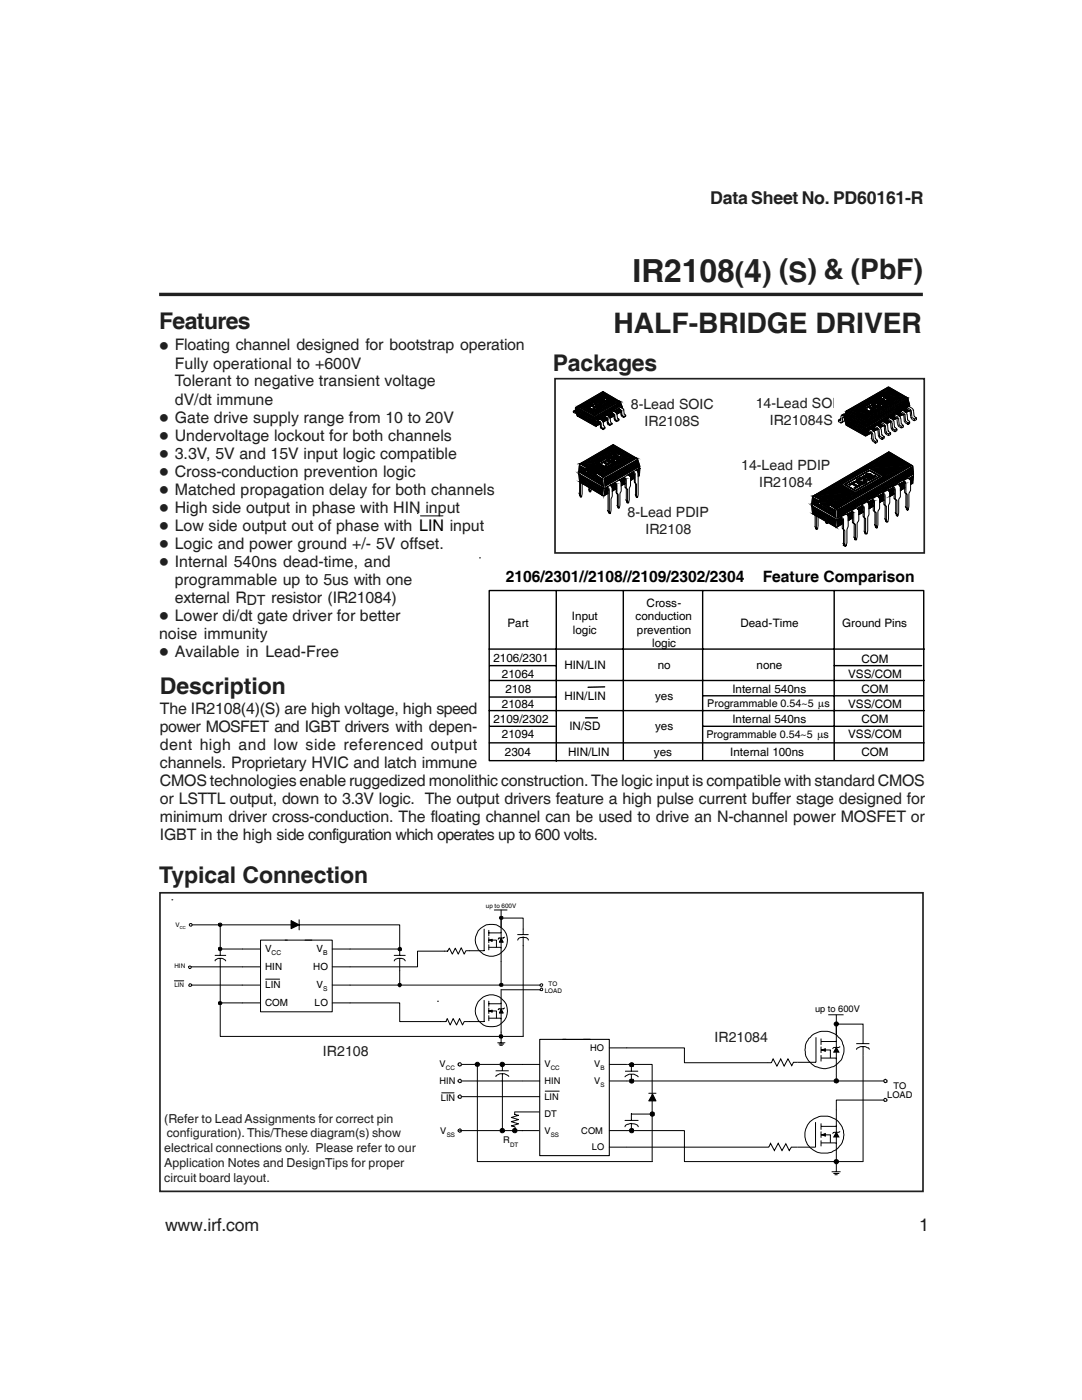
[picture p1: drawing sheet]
<svg xmlns="http://www.w3.org/2000/svg" width="216mm" height="279mm" viewBox="0 0 216 279" stroke-linecap="round" stroke-linejoin="round" font-family="sans-serif">
<defs><g id="words">
<text font-size="6.3" fill="#231f20" x="126.2" y="56.3">IR2108</text>
<g font-size="5.6" fill="#231f20">
<text x="146.6" y="56.2">(4) (S) &amp; (PbF)</text>
<text x="122.4" y="66.4">HALF-BRIDGE DRIVER</text>
</g>
<g font-size="4.6" fill="#231f20">
<text x="31.7" y="65.6">Features</text>
<text x="110.3" y="74.1">Packages</text>
<text x="31.9" y="138.4">Description</text>
<text x="31.7" y="176.3">Typical Connection</text>
</g>
<g font-size="4.2" fill="#231f20">
<text x="31.7" y="70.2">•</text>
<text x="31.7" y="84.6">•</text>
<text x="31.7" y="88.2">•</text>
<text x="31.7" y="91.8">•</text>
<text x="31.7" y="95.4">•</text>
<text x="31.7" y="99">•</text>
<text x="31.7" y="102.6">•</text>
<text x="31.7" y="106.2">•</text>
<text x="31.7" y="109.8">•</text>
<text x="31.7" y="113.4">•</text>
<text x="31.7" y="124.2">•</text>
<text x="31.7" y="131.4">•</text>
</g>
<g font-size="3.5" fill="#231f20">
<text x="141.7" y="40.7">Data Sheet No. PD60161-R</text>
<text x="32.9" y="245.7">www.irf.com</text>
<text x="183.4" y="245.7">1</text>
</g>
<g font-size="3.2" fill="#231f20">
<text x="34.9" y="69.9">Floating channel designed for bootstrap operation</text>
<text x="34.9" y="73.6">Fully operational to +600V</text>
<text x="34.9" y="77.1">Tolerant to negative transient voltage</text>
<text x="34.9" y="80.8">dV/dt immune</text>
<text x="34.9" y="84.3">Gate drive supply range from 10 to 20V</text>
<text x="34.9" y="88">Undervoltage lockout for both channels</text>
<text x="34.9" y="91.5">3.3V, 5V and 15V input logic compatible</text>
<text x="34.9" y="95.2">Cross-conduction prevention logic</text>
<text x="34.9" y="98.7">Matched propagation delay for both channels</text>
<text x="34.9" y="102.4">High side output in phase with HIN input</text>
<text x="34.9" y="105.9">Low side output out of phase with LIN input</text>
<text x="34.9" y="109.6">Logic and power ground +/- 5V offset.</text>
<text x="34.9" y="113.1">Internal 540ns dead-time, and</text>
<text x="34.9" y="116.8">programmable up to 5us with one</text>
<text x="34.9" y="120.3">external R</text>
<text x="34.9" y="124">Lower di/dt gate driver for better</text>
<text x="31.7" y="127.5">noise immunity</text>
<text x="34.9" y="131.1">Available in Lead-Free</text>
<text x="31.9" y="142.4">The IR2108(4)(S) are high voltage, high speed</text>
<text x="31.9" y="146.1">power MOSFET and IGBT drivers with depen-</text>
<text x="31.9" y="149.6">dent high and low side referenced output</text>
<text x="31.9" y="153.2">channels. Proprietary HVIC and latch immune</text>
<text x="31.9" y="156.8">CMOS technologies enable ruggedized monolithic construction. The logic input is compatible with standard CMOS</text>
<text x="31.9" y="160.4">or LSTTL output, down to 3.3V logic. The output drivers feature a high pulse current buffer stage designed for</text>
<text x="31.9" y="164">minimum driver cross-conduction. The floating channel can be used to drive an N-channel power MOSFET or</text>
<text x="31.9" y="167.6">IGBT in the high side configuration which operates up to 600 volts.</text>
</g>
<g font-size="3.1">
<text x="100.9" y="116.2">2106/2301//2108//2109/2302/2304</text>
<text x="152.2" y="116.2">Feature Comparison</text>
</g>
<g font-size="2.8" fill="#231f20">
<text x="125.9" y="81.6">8-Lead SOIC</text>
<text x="150.8" y="81.4">14-Lead SOIC</text>
<text x="128.6" y="85">IR2108S</text>
<text x="153.6" y="84.8">IR21084S</text>
<text x="147.9" y="93.7">14-Lead PDIP</text>
<text x="151.5" y="97.1">IR21084</text>
<text x="125.2" y="103.2">8-Lead PDIP</text>
<text x="128.8" y="106.6">IR2108</text>
<text x="49.3" y="120.8">DT resistor (IR21084)</text>
<text x="142.6" y="208">IR21084</text>
<text x="64.4" y="210.7">IR2108</text>
</g>
<g font-size="2.5" fill="#231f20">
<text x="32.8" y="224">(Refer to Lead Assignments for correct pin</text>
<text x="33.3" y="227">configuration). This/These diagram(s) show</text>
<text x="32.8" y="230">electrical connections only. Please refer to our</text>
<text x="32.8" y="232.9">Application Notes and DesignTips for proper</text>
<text x="32.8" y="235.9">circuit board layout.</text>
</g>
<g font-size="2.3">
<text x="101.3" y="125.1">Part</text>
<text x="114.1" y="123.7">Input</text>
<text x="126.8" y="123.8">conduction</text>
<text x="129" y="121.1">Cross-</text>
<text x="147.7" y="125.1">Dead-Time</text>
<text x="168.1" y="125.1">Ground Pins</text>
<text x="114.3" y="126.5">logic</text>
<text x="127.1" y="126.5">prevention</text>
<text x="130.1" y="129.2">logic</text>
<text x="98.5" y="132.1">2106/2301</text>
<text x="100.2" y="135.2">21064</text>
<text x="112.6" y="133.6">HIN/LIN</text>
<text x="131.2" y="133.6">no</text>
<text x="151" y="133.6">none</text>
<text x="169.2" y="135.2">VSS/COM</text>
<text x="171.9" y="132.2">COM</text>
<text x="100.2" y="141.3">21084</text>
<text x="100.8" y="138.3">2108</text>
<text x="112.6" y="139.6">HIN/LIN</text>
<text x="130.7" y="139.6">yes</text>
<text x="146.1" y="138.3">Internal 540ns</text>
<text x="169.2" y="141.3">VSS/COM</text>
<text x="171.9" y="138.3">COM</text>
<text x="98.5" y="144.3">2109/2302</text>
<text x="100.2" y="147.3">21094</text>
<text x="113.6" y="145.6">IN/SD</text>
<text x="130.7" y="145.6">yes</text>
<text x="146.1" y="144.3">Internal 540ns</text>
<text x="169.2" y="147.3">VSS/COM</text>
<text x="171.9" y="144.3">COM</text>
<text x="100.8" y="151">2304</text>
<text x="113.4" y="150.9">HIN/LIN</text>
<text x="130.5" y="150.8">yes</text>
<text x="145.7" y="150.9">Internal 100ns</text>
<text x="171.9" y="151">COM</text>
</g>
<g font-size="2.1">
<text x="141.1" y="141.1">Programmable 0.54~5 µs</text>
<text x="141" y="147.2">Programmable 0.54~5 µs</text>
</g>
<g font-size="2">
<text x="52.9" y="190.1">V</text>
<text x="63.2" y="190.1">V</text>
<text x="52.9" y="193.6">HIN</text>
<text x="52.9" y="197.2">LIN</text>
<text x="62.5" y="193.6">HO</text>
<text x="63.2" y="197.2">V</text>
<text x="52.9" y="200.7">COM</text>
<text x="62.7" y="200.7">LO</text>
</g>
<g font-size="1.9">
<text x="162.6" y="201.9">up to 600V</text>
<text x="117.8" y="209.7">HO</text>
<text x="87.7" y="213">V</text>
<text x="108.6" y="212.9">V</text>
<text x="118.5" y="212.9">V</text>
<text x="87.7" y="216.4">HIN</text>
<text x="88" y="219.7">LIN</text>
<text x="108.6" y="216.2">HIN</text>
<text x="108.6" y="219.6">LIN</text>
<text x="118.5" y="216.2">V</text>
<text x="177" y="219.1">LOAD</text>
<text x="178.3" y="217.3">TO</text>
<text x="87.8" y="226.4">V</text>
<text x="108.6" y="222.8">DT</text>
<text x="108.6" y="226.2">V</text>
<text x="116" y="226.2">COM</text>
<text x="100.4" y="228.2">R</text>
<text x="118.1" y="229.4">LO</text>
</g>
<g font-size="1.3">
<text x="35.1" y="185">V</text>
<text x="96.9" y="181.2">up to 600V</text>
<text x="54.2" y="190.7">CC</text>
<text x="64.5" y="190.7">B</text>
<text x="34.8" y="197">LIN</text>
<text x="34.8" y="193.2">HIN</text>
<text x="64.5" y="197.9">S</text>
<text x="109.5" y="196.8">TO</text>
<text x="108.7" y="198.1">LOAD</text>
</g>
<g font-size="1.2">
<text x="89" y="213.6">CC</text>
<text x="109.9" y="213.6">CC</text>
<text x="119.8" y="213.6">B</text>
<text x="119.8" y="216.9">S</text>
<text x="89.2" y="227">SS</text>
<text x="109.9" y="226.8">SS</text>
<text x="101.8" y="228.9">DT</text>
</g>
<text font-size=".8" x="35.9" y="185.4">CC</text>
</g></defs>
<path d="M31.9 178.2h152.3v59.6h-152.3z" fill="none" stroke="#231f20" stroke-width=".34"/>
<path d="M31.7 58.8h152.4" fill="none" stroke="#231f20" stroke-width=".68" stroke-linecap="butt"/>
<path d="M83.2 102.4h.1M83.9 103h4.5M48.3 189.4h3.7M48.3 196.6h3.7M48.3 193h3.7M53 195.4h2.8M57.3 187.6h-5.3v14.3h14.3v-14.3h-5.4M66.3 189.4h3.5M66.3 196.6h3.5M66.3 193h3.5M48.3 200.2h3.7M66.3 200.2h3.5" fill="none" stroke="#000" stroke-width=".2"/>
<path d="M97.5 188.6v1zM94.8 187.6a3.2 3.2 0 0 1 6.4 0 3.2 3.2 0 0 1-6.4 0z" fill-rule="evenodd" fill="#fff" stroke="#000" stroke-width=".2"/>
<path d="M96.6 185.4v4.3h-3M97.5 189.1h2.5v2.8M97.5 187.6h1.6v1.5M97.5 185.7v1.1M97.5 187.1v1M100 183.4v2.8h-2.5M100 186v3.2M100.7 187l-.3 .2h-.8l-.2 .3" fill="none" stroke="#000" stroke-width=".2"/>
<g fill="#000" stroke="#000" stroke-width=".2">
<path d="M97.6 187.6l.6-.1v.4z" fill-rule="evenodd"/>
<path d="M100 187.2l.4 .8h-.7z" fill-rule="evenodd"/>
</g>
<path d="M97.5 202.7v1zM94.8 201.7a3.2 3.2 0 0 1 6.4 0 3.2 3.2 0 0 1-6.4 0z" fill-rule="evenodd" fill="#fff" stroke="#000" stroke-width=".2"/>
<g fill="none" stroke="#000" stroke-width=".2">
<path d="M37.9 196.6h10.4M42.9 191.8v-.2a1.43 1.43 0 0 1 2.1 .2M42.9 190.7h2.1M43.9 189.4v1.3M43.9 191.3v1.7M58.1 184.6h21.7v6.1M59.7 183.6v2M69.8 196.6h38.2M69.8 189.4h10M78.7 191.8a1.38 1.38 0 0 1 2.2 0M78.7 190.7h2.2M79.8 191.3v2.4"/>
<path d="M88.7 189.8h-5.4v3.2h-13.5M96.6 199.6v4.3h-4l-.3 .7-.6-1.3-.6 1.3-.7-1.3-.6 1.3-.6-1.3-.2 .6h-9.2v-3.7h-10M97.5 199.8v1M100 183.2h4.4v3.3M100 181.6v3.5M100 191.9v4.7M103.3 187.6a1.08 1.08 0 0 1 1.4-.5 .6 .6 0 0 1 .7 .5M103.3 186.5h2.1M104.4 187v1.7M108 197.5h-8v2.8h-2.5M97.5 203.2h2.5v4.9M97.5 201.8h1.6v1.4"/>
<path d="M97.5 201.2v1.1M99.3 208.1h1.5M99.6 208.4h.9M99.7 208.6h.5M100 200.2v3.2M100.7 201.2l-.3 .1h-.8l-.2 .2"/>
</g>
<g fill="#000" stroke="#000" stroke-width=".2">
<path d="M58.1 183.7l1.6 .9-1.6 .7z" fill-rule="evenodd"/>
<path d="M97.6 201.8l.6-.2v.4z" fill-rule="evenodd"/>
<path d="M100 201.3l.4 .9h-.7z" fill-rule="evenodd"/>
</g>
<path d="M34.7 195.7h2.2v1.8h-2.2z" fill="#fff"/>
<path d="M37.8 193h10.5M43.9 200.2h4.4" fill="none" stroke="#000" stroke-width=".2"/>
<path d="M34.7 191.9h2.4v1.7h-2.4z" fill="#fff"/>
<path d="M38 184.6h20.1M43.9 184.6v4.8h4.4M79.8 193.7v2.9M93.6 189.7h-.6l-.4 .7-.6-1.3-.6 1.3-.6-1.2-.5 1.2-.6-1.2-.4 .6h-.6M98.6 181.6h2.6M104.4 188.7v18.1h-60.5v-13.8" fill="none" stroke="#000" stroke-width=".2"/>
<path d="M43.6 200h.6v.4h-.6z" fill-rule="evenodd" fill="#000" stroke="#000" stroke-width=".2"/>
<g fill="#fff" stroke="#000" stroke-width=".2">
<path d="M107.7 196.6l.2-.3 .4 .1-.2 .4h-.3z" fill-rule="evenodd"/>
<path d="M107.9 197.2l.4 .2-.1 .3-.5-.2z" fill-rule="evenodd"/>
<path d="M37.8 184.4h.5l.1 .2-.2 .2-.4-.1z" fill-rule="evenodd"/>
<path d="M37.7 192.9h.4v.3l-.3 .1z" fill-rule="evenodd"/>
<circle cx="38" cy="196.6" r=".28"/>
</g>
<g fill="#000" stroke="#000" stroke-width=".2">
<path d="M43.6 189.1h.6v.5l-.2 .1-.4-.1z" fill-rule="evenodd"/>
<path d="M43.6 184.3h.6l.1 .3-.3 .3-.4-.2z" fill-rule="evenodd"/>
<path d="M79.5 189.2l.2-.1 .4 .1v.5h-.6z" fill-rule="evenodd"/>
<path d="M79.5 196.3h.5l.1 .3-.3 .3-.3-.1z" fill-rule="evenodd"/>
<path d="M99.7 196.3h.6v.5h-.6z" fill-rule="evenodd"/>
<path d="M99.7 183h.6v.4h-.6z" fill-rule="evenodd"/>
<circle cx="100" cy="206.8" r=".35"/>
</g>
<path d="M34.3 179.6h.1M34.8 195.7h1.9M56.9 187.6h5.3" fill="none" stroke="#000" stroke-width=".2"/>
<path d="M163.8 210.6v1.2zM162 206.7a3.8 3.8 0 0 1 4.6-.4 3.8 3.8 0 0 1 1.5 4.4 3.7 3.7 0 0 1-3.3 2.6 3.8 3.8 0 0 1-4-4.9l.6-1.1z" fill-rule="evenodd" fill="#fff" stroke="#000" stroke-width=".2"/>
<path d="M162.8 207v5h-3.7M163.8 211.2h3.1v3.3M163.8 209.5h1.9v1.7M163.8 207.3v1.2M163.8 208.9v1.2M166.9 204.6v3.3h-3.1M166.9 207.7v3.7M167.6 208.9l-.2 .1h-1l-.3 .3" fill="none" stroke="#000" stroke-width=".2"/>
<g fill="#000" stroke="#000" stroke-width=".2">
<path d="M164 209.5l.7-.2v.5z" fill-rule="evenodd"/>
<path d="M166.9 209l.5 1h-1z" fill-rule="evenodd"/>
</g>
<path d="M163.8 227.6v1.2zM161.6 223.9a3.9 3.9 0 0 1 4.1-1 3.9 3.9 0 0 1 2.6 3.2 3.6 3.6 0 0 1-3.2 4 3.7 3.7 0 0 1-4.3-4.8z" fill-rule="evenodd" fill="#fff" stroke="#000" stroke-width=".2"/>
<g fill="none" stroke="#000" stroke-width=".2">
<path d="M91.7 215.7h12.6M98.9 214.9a1.63 1.63 0 0 1 2.6 0M98.9 213.7h2.6M100.2 212.4v1.3M100.2 214.3v2.1M124.7 215v-.1a1.69 1.69 0 0 1 2.6 .1M124.7 213.8h2.6M125.1 215.7h51.5M126 212.5v1.3M126 214.4v1.3M166.9 204.4h5.3v3.9M166.9 202.5v4.1"/>
<path d="M170.9 209.5v-.2a1.8 1.8 0 0 1 2.5 0l.1 .2M170.9 208.3h2.6M172.2 208.9v1.8M162.7 223.9v5h-4.8l-.4 .7-.7-1.3-.8 1.3-.7-1.4-.8 1.4-.7-1.4-.4 .7h-28.3M163.8 228.1h3.1v5.7M163.8 226.5h1.9v1.6M163.8 224.2v1.3M163.8 225.8v1.3M165.9 233.8h1.8M166.3 234.2h1.2M166.5 234.4h.6M166.9 221.5v3.3h-3.1"/>
<path d="M166.9 224.6v3.7M167.6 225.8l-.2 .2h-1l-.3 .2"/>
</g>
<g fill="#000" stroke="#000" stroke-width=".2">
<path d="M164 226.5l.7-.3v.5z" fill-rule="evenodd"/>
<path d="M166.9 226l.5 .9h-1z" fill-rule="evenodd"/>
</g>
<path d="M87.5 214.6h3.7v2.5h-3.7z" fill="#fff"/>
<path d="M159.1 212h-.8l-.3 .7-.8-1.4-.7 1.5-.7-1.5-.8 1.5-.7-1.5-.4 .8h-.7M165.3 202.5h3M172.2 210.7v21.1" fill="none" stroke="#000" stroke-width=".2"/>
<g fill="#fff" stroke="#000" stroke-width=".2">
<path d="M176.4 215.6a.37 .37 0 0 1 .4-.1 .37 .37 0 0 1 .2 .5 .37 .37 0 0 1-.5 0 .37 .37 0 0 1-.1-.4z" fill-rule="evenodd"/>
<path d="M91.4 215.6l.5-.2 .1 .2v.4l-.3 .1-.3-.2z" fill-rule="evenodd"/>
</g>
<path d="M112.9 207.4h-5.2v23.2h13.9v-23.2h-5.2" fill="none" stroke="#000" stroke-width=".22"/>
<path d="M92 218.9h15.7M104.3 215.7h3.4M104.3 212.4h3.4M121.6 209.1h3.5M121.6 215.7h3.5M121.6 212.4h3.5M121.6 225.6h3.5M121.6 228.9h3.5" fill="none" stroke="#000" stroke-width=".2"/>
<path d="M87.8 221.3h3.3v2.5h-3.3z" fill="#fff"/>
<path d="M91.7 212.4h12.6" fill="none" stroke="#000" stroke-width=".2"/>
<g fill="#fff">
<path d="M87.6 211.2h3.4v3.1h-3.4z"/>
<path d="M87.8 217.9h3v2.5h-3z"/>
<path d="M87.7 224.6h3.2v3.1h-3.2z"/>
</g>
<g fill="#fff" stroke="#000" stroke-width=".2">
<path d="M91.4 212.2l.5-.1 .1 .2v.4h-.6z" fill-rule="evenodd"/>
<path d="M91.4 218.7l.5-.2 .1 .2v.4h-.6z" fill-rule="evenodd"/>
<path d="M91.4 225.5l.5-.2 .1 .2v.4a.39 .39 0 0 1-.4 0 .39 .39 0 0 1-.2-.4z" fill-rule="evenodd"/>
</g>
<path d="M100.2 216.4v9.2M125.2 212.4h4.9v19.2M129.5 218.2h1.4M166.9 214.5v1.2M176.6 219.5h-9.7v2M124.7 224.9a1.42 1.42 0 0 1 1.8-.6 .76 .76 0 0 1 .8 .6M124.7 223.6h2.6M125.1 225.6h11.5v6.2h35.6M126 222.3h4.1M126 222.2v1.4M126 224.2v1.4" fill="none" stroke="#000" stroke-width=".2"/>
<path d="M130.2 218.4l.7 1.3h-1.4z" fill-rule="evenodd" fill="#000" stroke="#000" stroke-width=".2"/>
<path d="M176.5 219.2a.32 .32 0 0 1 .4 .2 .32 .32 0 0 1-.1 .4h-.4v-.2z" fill-rule="evenodd" fill="#fff" stroke="#000" stroke-width=".2"/>
<path d="M88.1 218.1h2.5M95.2 212.4v19.4h35M108.8 217.8h2.8M125.1 209.1h11.5v3h16.6M102.8 221.9h4.8M104.1 225.6h3.4" fill="none" stroke="#000" stroke-width=".2"/>
<g fill="#000" stroke="#000" stroke-width=".2">
<path d="M94.8 212.3l.4-.3h.2l.3 .3a.45 .45 0 0 1-.4 .6 .45 .45 0 0 1-.5-.6z" fill-rule="evenodd"/>
<path d="M125.6 212.3l.2-.1a.42 .42 0 0 1 .6 .1 .42 .42 0 0 1-.1 .6l-.7-.1z" fill-rule="evenodd"/>
<path d="M125.6 215.5l.7-.1a.45 .45 0 0 1 .1 .6 .45 .45 0 0 1-.6 .1 .45 .45 0 0 1-.2-.6z" fill-rule="evenodd"/>
<path d="M166.5 204.2l.3-.2h.2l.3 .2v.3a.45 .45 0 0 1-.5 .2 .45 .45 0 0 1-.3-.5z" fill-rule="evenodd"/>
<path d="M166.5 215.6l.3-.3h.2l.3 .3v.3a.47 .47 0 0 1-.6 .2 .47 .47 0 0 1-.2-.5z" fill-rule="evenodd"/>
<path d="M129.9 222l.4-.1 .3 .2v.5l-.2 .1a.42 .42 0 0 1-.6-.1 .42 .42 0 0 1 .1-.6z" fill-rule="evenodd"/>
<path d="M166.5 231.6a.46 .46 0 0 1 .6-.1 .46 .46 0 0 1 .2 .5l-.3 .2h-.3l-.2-.2z" fill-rule="evenodd"/>
<circle cx="100.2" cy="212.4" r=".42"/>
<circle cx="100.2" cy="225.6" r=".43"/>
<circle cx="126.1" cy="225.6" r=".42"/>
</g>
<path d="M100.3 226.4h3.2v3.1h-3.2z" fill="#fff"/>
<path d="M87.3 199.8h.1M91.7 225.6h12.6M102.7 221.9v.5l.8 .2-1.5 .4 1.5 .4-1.5 .5 1.5 .4-1.5 .4 .7 .2M102.8 225v.3" fill="none" stroke="#000" stroke-width=".2"/>
<path d="M102.4 225.3l.5-.1 .2 .2v.5a.45 .45 0 0 1-.7 .1 .45 .45 0 0 1 0-.7z" fill-rule="evenodd" fill="#000" stroke="#000" stroke-width=".2"/>
<path d="M112.3 207.4h5.5" fill="none" stroke="#000" stroke-width=".24"/>
<path d="M159.8 89.3h24v21.4h-24z" fill="#fff"/>
<g fill="none" stroke="#000" stroke-width=".2">
<path d="M162.1 99.2l1.2 .7-1.3 .6zM162.1 99.2l1.2 .7M162.3 99l1.3 .7a1.93 1.93 0 0 1 2.4 .5l-.1 .6M162.3 99l2.2 .5-.5 .1zM162.3 99l8.4-.7-6.2 1.2zM162.3 99l5.6-2.3 2.8 1.6zM162.3 99l11.2-5.5-5.6 3.2zM163.3 99.9v.7M163.6 99.9a1.8 1.8 0 0 1 2.2 .3v.4a2.17 2.17 0 0 0-2.2-.3zM163.6 99.9h2l-1.5 .3zM163.6 99.9l.5 .3-.5 .1zM163.6 99.9h2z"/>
<path d="M163.6 99.9l.3-.2 1.4 .1zM163.6 99.9h2M163.9 99.7h.4l1 .1zM164.5 99.5l6.2-1.2zM165 99.5l5.7-1.2-5.3 1.4zM165.4 99.7l5.3-1.4-4.9 1.6zM165.8 99.9l4.9-1.6-4.7 1.9zM167.9 96.7l5.6-3.2 2.8 1.6-5.6 3.2M167.9 96.7l2.8 1.6M168.5 96.7l2.2 1.3zM168.5 96.7l5-2.8zM168.5 96.7l5-2.9z"/>
<path d="M168.7 96.7l2 1.3zM169.3 96.7l.7-.1-.4 .3zM169.3 96.7l1.4-.5-.7 .4zM169.3 96.7l1.1-.6 .3 .1zM170 96.6l1.1 .3-.2 .2zM170 96.6l.3-.2 .8 .5zM170 96.6l.7-.4zM170 96.6l.9 .5M170.3 96.4l.8 .5M170.4 97.4l.5-.3-.2 .4zM170.4 96.1l-1.1 .6 .3 .2 .4-.3M170.4 96.1l.3 .1"/>
<path d="M170.7 97.9l4.8-2.8zM170.7 98l5-2.9zM170.7 96.2l-.4 .2M170.9 97.1l.2-.2-.4 .6zM170.9 96.2h1.1zM170.9 96l.1 .2h-.1zM170.9 95.9l.1 .3zM170.9 95.9l.6-.1-.5 .4zM170.9 95.8h.6zM170.9 96.3l.6 .3zM170.9 96.3h1.2l-.6 .3zM170.9 96.3h1.2z"/>
<path d="M170.9 95.7l.6 .1h-.6zM170.9 95.7l.1-.1 .5 .2zM171 96.4l.5 .2-.5-.2M171 95.6l-.1 .2v.4l.1 .2 .5 .2 .6-.3M171 95.6l.5 .2M171 96.2h1.1M171.1 96.9h.7l-1.1 .6zM171.1 96.9l.4-.2 .3 .2zM171.2 96.4l.3 .2-.3-.2M171.3 95.5l.9-.1-.5 .4zM171.3 95.5l.9-.1zM171.4 95.4h1h-1"/>
<path d="M171.4 95.4h1zM171.4 95.4h.8zM171.5 96.7l.3 .2M171.5 95.8l-.5 .4M171.5 96.7l-.4 .2M171.6 95.4h.6zM171.6 95.4l.4-.1zM171.8 96.9l-1.1 .6-.3-.1 .5-.3M171.9 96.6l.4-.2h.3zM171.9 96.6l.7-.2zM172 95.2h.6zM172 95.2l.7-.2-.1 .2z"/>
<path d="M172 95.2l1.1-.5zM172 95.2l.9-.5h.2zM172 96.6l.6-.2zM172 96.6l.4-.1zM172 96.2l.1 .1M172 95.2h.6M172.2 95.4l.4 .1-.3 .6zM172.2 95.4l.4 .1zM172.2 95.4l-.5 .4-.4-.3a1.29 1.29 0 0 1 1.6 .3l-.6 .3M172.2 95.4l.1 .7M172.3 96.1l.5-.4 .1 .1zM172.3 96.4l-.4 .2 .7-.2"/>
<path d="M172.3 96.1h.1M172.3 96.4h.3M172.6 95.2h.5l.3 .5zM172.6 95.5l.1 .1-.4 .5zM172.6 96.3h.2zM172.6 96.3l.3-.1zM172.6 96.3l.4-.3-.1 .2zM172.6 96.3l.4-.3-.3 .4M172.6 96.3l.1 .1M172.6 95.2l.8 .5M172.7 95.6l.1 .1-.5 .4zM172.7 95l.4-.3h.5l-.1 .3"/>
<path d="M172.7 95l.4 .2M172.9 94.7h.9zM172.9 94.7h.4zM172.9 94.7h.3zM172.9 94.7h.2h-.2M172.9 94.7l.8-.1zM172.9 95.8l-.6 .3 .6-.3M172.9 94.7a.6 .6 0 0 1 .6-.2 .6 .6 0 0 1 .4 .5M172.9 94.7l-.9 .5M173 94.6h.7zM173 96l-.1 .2zM173.1 94.6h.6z"/>
<path d="M173.1 94.6h.5zM173.1 95.2h.6zM173.1 95.2h.5h-.5M173.1 95.2h.5l-.2 .1zM173.1 95.2l.4-.2 .2 .2zM173.1 95.8l.3-.1v.2zM173.1 95.2l.3 .1v.4zM173.2 94.5l.4 .1zM173.2 94.5h.2zM173.3 94.7h.6zM173.4 94.7h.5h-.5M173.4 95.7l.8-.2-.8 .4z"/>
<path d="M173.4 95.7l.3-.2h.5zM173.4 95.3l.3 .2-.3 .2zM173.4 95.3l.3 .2M173.5 95h.4l-.2 .2zM173.5 94.7h.4h-.4M173.5 93.8l-5 2.9 2.2 1.3 5-2.9M173.5 93.9l-4.8 2.8 2 1.2 4.8-2.8M173.5 93.9l2.2 1.2zM173.5 93.8l2.2 1.3zM173.5 93.5l8.4-.6-5.6 2.2zM173.5 93.5l3.9-3.3 4.5 2.7zM173.5 93.8l2.2 1.3"/>
<path d="M173.5 93.9l2 1.2M173.5 95l-.4 .2M173.6 94.9l.3 .1h-.4zM173.6 94.9l.3 .1-.3-.1M173.6 94.9l.3 .1zM173.6 94.9h.3h-.3M173.6 94.8l.3 .1zM173.6 94.8h.3h-.3M173.6 94.7l.3 .1zM173.7 95.2h-.6h.6M173.7 95.5l.2-.2 .3 .2zM173.8 95.2h.7z"/>
<path d="M173.8 95.2l.5-.1 .2 .1zM173.8 95.2l.5-.1zM173.8 95.2l.2-.2 .2 .1zM173.8 94.7h-.5h.5M173.8 95.2l-.4 .1M173.8 95.2h.5M173.9 95l-.1 .2zM173.9 95l-.1 .2 .1-.2M173.9 95l-.2 .2 .2-.2M173.9 94.7h-.6h.6M173.9 94.7h-.5h.5M173.9 95.3l.3 .2"/>
<path d="M173.9 95.3l-.2 .2M173.9 95h.1M174 95l-.2 .2 .2-.2M174 95l.2 .1M174.1 99.6l.4 .5v2M174.1 99.9h.1M174.1 99.6v.3M174.1 99.7l-1 .5M174.2 99.9v.3M174.2 95.5l-.8 .4-.3-.1 .3-.1M174.2 100l-1.1 .2 1.1-.2M174.3 95.2h.1"/>
<path d="M174.3 95.1l-.5 .1 .5-.1M174.3 95.1l.2 .1-.2-.1M174.3 95.1l.2 .1zM174.3 95.2h.2M174.4 95.2h.1M174.4 95.1l.1 .1-.1-.1M174.4 95l.1 .2zM174.4 95l.3 .1-.2 .1zM174.4 95l-.2 .1M174.4 95l.2-.1 .2 .2-.3 .1M174.5 95.2h-.2h.2M174.6 94.9l.2 .2z"/>
<path d="M174.7 98.2l7.4-5.1 .2 1.5zM175.2 99.1l1.2-.1zM175.2 99.1l1.2-.2zM175.2 99.1l1.1-.4zM175.2 99.1l.9-.5 .2 .1zM175.2 99.1l.9-.5zM175.3 99.1l.2 .4M175.3 99.1l1.1 .7zM175.3 99.1l-.3-.1-.9 .6M175.3 99.2l1.1 .6zM175.4 99.4l1 .4zM175.4 99.4l1 .4-1-.4"/>
<path d="M175.4 99.3l1 .5zM175.4 99.2l1 .6zM175.5 99.6l.9 .2-.9 .4zM175.5 99.5l.9 .3zM175.5 99.6v1.9l-.3 .5v2.8l-.1 .5-.2 .1M176.1 98.4l.4 .2 .1 .3v1.9M176.1 98.6l.2 .1M176.1 98.4v.2M176.1 98.6l-.9 .5M176.3 98.7l.1 .3M176.3 98.8l-1.1 .3 1.1-.3M176.3 98.7l-1.1 .4 1.1-.4"/>
<path d="M176.4 99.8l-.9 .4 .9-.4M176.4 98.9l-1.2 .2 1.2-.2M176.4 99.8l-.9 .4M176.4 99v1.8h.2M177.2 97.9l1.2-.2-1 .3zM177.2 97.9l1.2-.3zM177.2 97.9l1.1-.4 .1 .1zM177.2 97.9l.9-.4h.2zM177.2 97.9l.9-.5zM177.4 98l1 .6zM177.4 98l1 .6-1-.6M177.4 98l-.3-.2-1 .6"/>
<path d="M177.4 98l.1 .3M177.4 90.2l-15.3 8.9-.1 1.6 .1 1.8 4.8 2.7 1.2-.6M177.4 90.2l4.7 2.8 .2 1.7-.2 1.7-.4 .3M177.5 98.1l.9 .5zM177.5 98l.9 .6zM177.5 98l.9 .6-.9-.6M177.5 99.1l.9-.5zM177.5 98.3l.9 .3-.9 .5zM177.5 98.3l.9 .3-.9-.3M177.5 98.2l.9 .4zM177.5 98.3v2l-.2 .5v2.7l-.1 .6-.2 .1M178.2 97.1l.3 .2 .1 .4v2"/>
<path d="M178.2 97.4l-1 .5M178.3 97.5l.1 .2M178.3 97.5l-1.1 .4 1.1-.4M178.4 97.7l-1.2 .2 1.2-.2M178.4 97.6l-1.2 .3 1.2-.3M178.4 98.6l-.9 .5M178.4 97.7v1.9l.2 .1M178.6 99.7l.4 .1v2.8M178.7 99.7v2.7M179.3 96.7l1.2-.2zM179.3 96.7l1.2-.3zM179.3 96.7l1.1-.3z"/>
<path d="M179.3 96.7l1-.4 .1 .1zM179.3 96.7l1-.5zM179.4 96.8l-.2-.2-1.1 .5v.4h.2M179.4 96.8l.3 .3M179.4 96.8l1.1 .6zM179.5 96.9l1 .5zM179.5 96.9l1 .5-1-.5M179.5 96.8l1 .6zM179.6 97l.9 .4zM179.6 96.9l.9 .5zM179.6 96.9l.9 .5-.9-.5M179.7 97.9l.8-.5z"/>
<path d="M179.7 97.1l.8 .3-.8 .5zM179.7 97.1l.8 .3-.8-.3M179.7 97.1v2l-.4 .6v2.7l-.2 .6M180.3 95.9l.3 .2 .2 .4v2M180.3 95.9l.9-.5 .3 .1 .2 .4M180.3 95.9v.4M180.3 96.3l.1 .1M180.3 96.2l-1 .5M180.4 96.4l.1 .1M180.4 96.4l-1.1 .3 1.1-.3M180.5 96.5l-1.2 .2 1.2-.2M180.5 96.5v1.9l.3 .1"/>
<path d="M180.5 97.4l-.8 .5M180.8 98.5l.2 .1v2.8M180.8 98.6v2.7M181.4 95.5l.9-.5zM181.5 95.6l.8-.6zM181.6 95.7l.5 .7zM181.6 95.7l.5 .7-.5-.7M181.6 95.7l.7-.7-.2 1.4zM181.7 95.9l.4 .5-.4 .3zM181.7 95.8l.4 .6zM181.7 95.8l.4 .6-.4-.6M181.7 95.9v2l-.3 .6v2.7l-.3 .7"/>
<path d="M181.9 92.9l-15 8.7-1.1-.7 .1-.1M182.2 93.1l-15.2 8.8 .1 1.5 15.2-8.8M182.3 95l-.9 .5M162 100.5l1.3 .1 3.5 2.7zM162 100.5l1.3-.6v.7zM162 100.9l2.3 2.1-2.2-.5zM162 100.5l4.8 2.8-.1-1.4-1.1-.6M162 100.9l4.9 2.8-.2 1.5M162.6 102.8v2.4M162.7 105.3l.3 .2M162.9 105.2h-.3l.1 .4 .3 .1M162.9 105.2l.1 .3"/>
<path d="M162.9 103v2.2M163 105.5v.2M163.2 103.2v1.9v.5l-.2 .1M163.3 100.6l2.3 1.3 1.2 1.4zM163.3 100.6l2.3 1.3M163.7 100.5a2.48 2.48 0 0 1 2 .3l-.3 .1v.6zM163.7 100.5l2 .3-.3 .1zM163.7 100.5l1.7 .4v.6zM163.7 100.5h1.7l.3 .3zM163.7 100.5h1.7zM164.1 100.2l1.5-.3-.8 .3zM164.2 100.4l1.2 .1z"/>
<path d="M164.3 103l2.6 .7-.2 1.5zM164.8 100.2l1.1 .2zM164.8 100.2h1l.1 .2zM164.8 100.2l.8-.3 .2 .3zM164.8 104.1h.1M165 104.2l-.2-.1v.3l.2 .1M165 104.2h.1M165 104.2v.3M165.2 104.3l-.2 .2M165.4 100.3l.5 .1-.1 .2zM165.6 101.9h1.1l.1 1.4zM165.6 101.3l1.1 .6h-1.1z"/>
<path d="M165.6 101.3v.6M165.9 100.8l1 .8-1.1-.7zM166 100.5l.9 1.1-1-.8zM166 100.2l.9 1.4-.9-1.1zM166 100.2l4.7-1.9-3.8 3.3zM166.9 101.6l3.8-3.3 5.6-3.2zM166.9 101.6l9.4-6.5 5.6-2.2zM167 101.9l7.7-3.7-7.6 5.2zM167.1 103.7h1l-1.1 1.5zM167.1 103.7l1-.1zM167.1 103.7l.9-.2zM167.1 103.7l.7-.2h.2z"/>
<path d="M167.1 103.7l.7-.4v.2zM167.8 103.1l.4 .4 .1 .2v4.8l.3 .1M167.8 103.3l-.7 .4-.1 1.5M167.8 103.5h.2M167.8 103.1v.4M168 103.5l.1 .2M168 103.5l-.9 .2 .9-.2M168.1 103.7v.9l-1.1 .6zM168.1 103.7h-1h1M168.1 103.6l-1 .1 1-.1M168.1 103.7v1.8l.5 .3v2.8M168.3 108.5l.4 .3"/>
<path d="M168.4 108.6v.3l.3 .2M168.6 108.6l.1 .2M168.7 108.8v.3M169 102.7l1.1-.2zM169 102.7l1.1-.3zM169 102.7l.9-.4 .1 .1zM169 102.7l.9-.6v.2zM169.1 102.7l.1 .4M169.1 102.8l1 .6zM169.1 102.7l1 .7zM169.1 102.7l-.3-.1-1 .5M169.2 102.9l.9 .5z"/>
<path d="M169.2 102.8l.9 .6zM169.2 103.9l.9-.5zM169.2 103.1l.9 .3-.9 .5zM169.2 103l.9 .4zM169.2 103l.9 .4-.9-.4M169.2 103.1v2l-.2 .6v2.7l-.1 .5-.2 .2M169.9 101.9l.4 .4v2.2M169.9 102.3l.1 .1M169.9 101.9v.4M169.9 102.1l-.9 .6M170 102.4l.1 .1M170 102.4l-1 .3 1-.3"/>
<path d="M170.1 102.5l-1.1 .2 1.1-.2M170.1 102.4l-1.1 .3 1.1-.3M170.1 103.4l-.9 .5M170.1 102.5v1.8l.2 .2M170.3 104.5h.1M170.4 104.5l.3 .1v2.8M170.4 104.5v2.8M170.5 107.4l.3 .2M170.7 107.4l-.3-.1 .1 .4 .3 .1M170.7 107.4l.1 .2M170.8 107.6v.2M171 101.5l1.2-.2z"/>
<path d="M171 101.5l1.1-.3 .1 .1zM171 101.5l1-.4 .1 .1zM171 101.5l1-.6v.2zM171.1 101.5l.3 .4M171.1 101.5l1.1 .7zM171.1 101.5l-.2-.2-1 .6M171.2 101.6l1 .6zM171.2 101.6l1 .6-1-.6M171.3 101.8l.9 .4zM171.3 101.7l.9 .5zM171.3 101.7l.9 .5-.9-.5M171.4 102.7l.8-.5z"/>
<path d="M171.4 101.9l.8 .3-.8 .5zM171.4 101.9l.8 .3zM171.4 101.9l.8 .3-.8-.3M171.4 101.9v2l-.4 .5v2.8l-.1 .5-.1 .1M172 100.8l.5 .5v4.8M172 101.1l.1 .1M172 100.8v.3M172 100.9l-1 .6M172.1 101.2l.1 .1M172.1 101.2l-1.1 .3 1.1-.3M172.2 101.3l-1.2 .2 1.2-.2M172.2 101.3v1.8l.5 .4v2.7"/>
<path d="M172.2 102.2l-.8 .5M172.6 106.3h.2M172.7 106.2l-.2-.1 .1 .4 .2 .1M172.7 106.2l.1 .1M172.8 106.3v.3M173.1 100.2h1.1zM173.1 100.2l1.1-.1zM173.1 100.2l1.1-.2zM173.1 100.2l1.1-.3zM173.1 100.2l1-.5v.2zM173.2 100.3l.2 .5M173.2 100.3l1 .7z"/>
<path d="M173.2 100.3l1 .7-1-.7M173.2 100.3l-.2-.1-1 .6M173.3 100.5l.9 .5zM173.3 100.5l.9 .5-.9-.5M173.3 100.4l.9 .6zM173.4 101.5l.8-.5zM173.4 100.8l.8 .2-.8 .5zM173.4 100.7l.8 .3zM173.4 100.6l.8 .4zM173.4 100.6l.8 .4-.8-.4M173.4 100.8v1.9l-.3 .5v2.8v.5l-.3 .1M174.2 100.1l-1.1 .1 1.1-.1"/>
<path d="M174.2 101l-.8 .5M174.2 100.2v1.7l.3 .2M174.5 102.1l.3 .2v2.7M174.6 102.1v2.7M174.7 105.1l.2 .1M174.8 105l-.2-.2 .1 .4 .2 .2M174.8 105l.1 .2M174.9 105.2v.2M176.6 100.8l.3 .2v2.8M176.6 100.9v2.7M176.7 103.9l.3 .1M176.9 103.8l-.3-.2 .1 .5 .3 .1"/>
<path d="M176.9 103.8l.1 .2M177 104v.2M178.8 102.6l.3 .2M179 102.6l-.3-.2 .1 .5 .3 .1M179 102.6l.1 .2M179.1 102.8v.2M180.8 101.4l.3 .2M181 101.4l-.2-.1v.4l.3 .2M181 101.4l.1 .2M181.1 101.6v.3"/>
</g>
<g fill="#000">
<path d="M162.1 99.2l1.2 .7-1.3 .6zM162.3 99l2.2 .5-.5 .1zM162.3 99l1.7 .6-.4 .1zM162 100.5l1.3-.6v.7zM163.6 99.9l.6 .3-.6 .2zM163.6 99.9l.3-.2 1.4 .1zM163.9 99.7h.4l1 .1zM164.8 100.2l.8-.2 .2 .2zM164.2 100.2l1.4-.2zM162.3 99l5.6-2.3 2.8 1.6zM168.5 96.7l2.2 1.3zM168.7 96.7l2 1.3z"/>
<path d="M169.3 96.7l.7-.1-.4 .3zM170 96.6l1.1 .3-.2 .2zM170 96.6l.3-.2 .8 .5zM169.3 96.7l1.1-.6 .3 .1zM170 96.6l.7-.4zM169.3 96.7l1.4-.5-.7 .4zM162.3 99l8.4-.7-6.2 1.2zM164.5 99.5l6.2-1.2zM165 99.5l5.7-1.2-5.3 1.4zM165.4 99.7l5.3-1.4-4.9 1.6zM165.8 99.9l4.9-1.6-4.7 1.9zM166 100.2l4.7-1.9-3.8 3.3z"/>
<path d="M170.4 97.4l.5-.3-.2 .4zM170.9 96.2h1.2zM170.9 96l.1 .2h-.1zM170.9 95.9l.1 .3zM170.9 95.8h.6zM170.9 96.3l.6 .3zM170.9 95.7l.6 .1h-.6zM170.9 95.7l.1-.1 .5 .2zM170.9 97.1l.2-.2-.4 .6zM171.1 96.4l.4 .2zM171.2 96.4l.3 .2zM171.4 95.4h1z"/>
<path d="M171.3 95.5h.9zM171.1 96.9l.4-.2 .3 .2zM170.9 95.9l.6-.1-.5 .4zM171.4 95.4h.8zM171.1 96.9h.7l-1.1 .6zM171.6 95.4l.4-.1zM172 95.2h.6zM171.6 95.4h.6zM171.9 96.6l.7-.2zM170.9 96.3h1.2l-.6 .3zM170.9 96.3l1.2-.1zM171.3 95.5h.9l-.5 .3z"/>
<path d="M172.2 95.5h.4l-.3 .6zM172 96.6l.4-.1zM171.9 96.6l.4-.2h.3zM172.2 95.5h.4zM172.6 95.2h.5l.3 .5zM172.6 95.5l.1 .1-.4 .5zM172 96.6l.6-.2zM172.6 96.3l.4-.3-.1 .2zM172 95.2l.7-.2-.1 .2zM172.6 95.2l.1-.2 .4 .2zM172.7 95.6l.1 .1-.5 .4zM172.6 96.3h.3z"/>
<path d="M172.3 96.1l.5-.4 .1 .1zM172.9 94.7h.9zM172.9 94.7h.4zM172.9 94.7h.3zM172 95.2l.9-.5h.2zM172.3 96.1l.6-.3zM172.6 96.3l.3-.1zM172.9 94.7l.8-.1zM173 96l-.1 .2zM173 94.6h.7zM173.1 95.2h.6zM173.1 95.2h.5z"/>
<path d="M173.1 95.2h.5l-.2 .1zM173.1 95.2l.3 .1v.4zM172 95.2l1.1-.5zM173.1 94.6h.5zM173.2 94.5h.2zM173.4 94.7h.5zM173.2 94.5l.4 .1zM173.1 95.8l.3-.1v.2zM173.4 95.3l.3 .2-.3 .2zM173.1 95.2l.4-.2 .2 .2zM173.5 94.7h.4zM168.5 96.7l5-2.8z"/>
<path d="M173.5 93.9l2.2 1.2zM168.5 96.7l5-2.9zM173.5 93.8l2.2 1.3zM162.3 99l11.2-5.5-5.6 3.2zM173.6 94.9l.3 .1h-.4zM173.6 94.9l.3 .1zM173.6 94.9h.3zM173.6 94.8l.3 .1zM173.6 94.8h.3zM173.6 94.7l.3 .1zM173.1 94.6h.6zM173.4 95.7l.3-.2h.5z"/>
<path d="M173.8 95.2h.7zM173.3 94.7h.6zM173.3 94.7h.5zM173.9 95l-.1 .2zM173.5 95h.4l-.2 .2zM173.9 95l-.2 .2zM173.7 95.2l.2-.2zM173.7 95.5l.2-.2 .3 .2zM173.8 95.2l.2-.2 .2 .1zM173.8 95.2l.2-.2zM173.1 100.2l1.1-.3zM173.1 100.2l1-.5v.2z"/>
<path d="M173.4 95.7l.8-.2-.8 .4zM173.1 100.2l1.1-.2zM173.8 95.2l.5-.1zM174.3 95.2h.2zM173.8 95.2l.5-.1 .2 .1zM174.3 95.1l.2 .1zM174.4 95.1l.1 .1zM174.4 95l.1 .2zM174.6 94.9l.2 .2zM174.4 95l.2-.1 .1 .2zM174.4 95l.3 .1-.2 .1zM174.5 95.2l.3-.1z"/>
<path d="M174.7 98.2l7.5-5.1 .1 1.5zM167 101.9l15.2-8.8-7.5 5.1zM167 101.9l7.7-3.7-7.6 5.2zM167.1 103.4l7.6-5.2 7.6-3.6zM175.3 99.1l1.1 .7zM175.3 99.2l1.1 .6zM175.4 99.4l1 .4zM175.4 99.3l1 .5zM175.4 99.2l1 .6zM170.7 97.9l4.8-2.8zM175.5 99.6l.9 .2-.9 .4zM175.5 99.5l.9 .3z"/>
<path d="M170.7 98l5-2.9zM175.2 99.1l.9-.5 .2 .1zM175.2 99.1l.9-.5zM166.9 101.6l3.8-3.3 5.6-3.2zM175.2 99.1l1.2-.2zM175.2 99.1l1.1-.3zM175.2 99.1l1.1-.4zM175.5 100.2l.9-.4zM175.2 99.1l1.2-.1zM175.3 99.1l1.1-.1v.8zM177.4 98l1 .6zM173.5 93.5l4-3.3 4.4 2.7z"/>
<path d="M162.3 99l15.2-8.8-4 3.3zM177.5 98.1l.9 .5zM177.5 98l.9 .6zM177.5 98.3l.9 .3-.9 .5zM177.5 98.3l.9 .3zM177.5 98.2l.9 .4zM177.2 97.9l1-.4h.1zM177.2 97.9l1-.5zM177.2 97.9l1.1-.4 .1 .1zM177.2 97.9l1.1-.4zM177.5 99.1l.9-.5zM177.2 97.9l1.2-.2-1 .3z"/>
<path d="M177.4 98l1-.3v.9zM177.2 97.9l1.2-.2zM177.2 97.9l1.2-.3zM179.4 96.8l1.1 .6zM179.5 96.9l1 .5zM179.5 96.8l1 .6zM179.6 97l.9 .4zM179.6 96.9l.9 .5zM179.7 97.1l.8 .3-.8 .5zM179.7 97.1l.8 .3zM179.3 96.7l1-.4 .1 .1zM179.3 96.7l1-.5z"/>
<path d="M179.3 96.7l1.2-.3zM179.3 96.7l1.1-.3zM179.7 97.9l.8-.5zM179.3 96.7l1.2-.2zM179.4 96.8l1.1-.3v.9zM181.6 95.8l.5 .6zM181.6 95.7l.5 .7zM181.7 95.9l.4 .5-.4 .3zM181.7 95.8l.4 .6zM173.5 93.5l8.4-.6-5.6 2.2zM166.9 101.6l9.4-6.5 5.6-2.2zM181.4 95.5l.9-.5z"/>
<path d="M181.5 95.5l.8-.5zM181.5 95.6l.8-.6zM181.6 95.6l.7-.6zM181.6 95.7l.7-.7-.2 1.4zM162 100.5l1.3 .1 3.5 2.7zM163.3 100.6l2.3 1.3 1.2 1.4zM163.7 100.5l1.7 .4v.6zM163.7 100.5h1.7zM162 100.9l2.3 2.1-2.2-.5zM162.1 102.5l2.2 .5 2.4 2.2zM164.3 103l2.6 .7-.2 1.5zM162 100.9l4.9 2.8-2.6-.7z"/>
<path d="M164.8 100.2l1.1 .2zM164.2 100.4l1.2 .1zM165.4 100.3l.5 .1v.2zM165.6 101.9h1.1l.1 1.4zM165.6 101.3l1.1 .6h-1.1zM164.8 100.2h1l.1 .2zM165.8 100.9l.1-.1 1 .8zM166 100.5l.9 1.1-1-.8zM166 100.2l.9 1.4-.9-1.1zM167.1 103.7h1l-1.1 1.5zM167.1 103.7l.7-.2h.2zM167.1 103.7l.7-.4v.2z"/>
<path d="M167.1 103.7l1-.1zM167.1 103.7l.9-.2zM168.1 103.7v.9l-1.1 .6zM167.1 103.7h1zM169.1 102.8l1 .6zM169.1 102.7l1 .7zM169.2 102.9l.9 .5zM169.2 102.8l.9 .6zM169.2 103.1l.9 .3-.9 .5zM169.2 103l.9 .4zM169 102.7l.9-.4 .1 .1zM169 102.7l.9-.6v.2z"/>
<path d="M169 102.7l1.1-.3zM169 102.7l1-.3zM169.2 103.9l.9-.5zM169 102.7l1.1-.2zM169.1 102.7l1-.2v.9zM171.1 101.5l1.1 .7zM171.2 101.6l1 .6zM171.3 101.8l.9 .4zM171.3 101.7l.9 .5zM171.4 101.9l.8 .3-.8 .5zM171.4 101.9l.8 .3zM171 101.5l1-.4 .1 .1z"/>
<path d="M171 101.5l1-.6v.2zM171 101.5l1.1-.3 .1 .1zM171 101.5l1.1-.3zM171.4 102.7l.8-.5zM171 101.5l1.2-.2zM171.1 101.5l1.1-.2v.9zM173.2 100.4l1 .6zM173.2 100.3l1 .7zM173.3 100.5l.9 .5zM173.3 100.4l.9 .6zM173.4 100.8l.8 .2-.8 .5zM173.4 100.7l.8 .3z"/>
<path d="M173.4 100.6l.8 .4zM173.4 100.5l.8 .5zM173.4 101.5l.8-.5zM173.1 100.2h1.1zM173.2 100.3l1-.1v.8zM173.1 100.2l1.1-.1z"/>
</g>
<path d="M163.6 100.1h2" fill="none" stroke="#000" stroke-width=".34"/>
<path d="M163.7 100.7h2" fill="none" stroke="#000" stroke-width=".42"/>
<path d="M163.7 100.6h2" fill="none" stroke="#000" stroke-width=".25"/>
<path d="M113.7 77.6h12.8v8.9h-12.8z" fill="#fff"/>
<g fill="none" stroke="#000" stroke-width=".2">
<path d="M119.9 79.9l.2-.1h.2v.1M119.9 79.9l.2 .2M120 79.7l.6 .1zM120 79.7l.2 .1zM120 79.7l.1 .1-.1-.1M120 79.7l.1 .1zM120 79.7h.5h-.5M120 79.7h.5zM120 79.7h.4zM120 79.7h.5l.1 .1v.1M120 79.7l-.6 .3M120.1 79.7h.3z"/>
<path d="M120.1 79.7h.2zM120.2 79.8h.4zM120.3 79.9h.3l-.1 .2zM120.3 79.9h.3zM120.3 79.8h.3zM120.3 79.8h.3h-.3M120.3 79.2l-3.2 1.9 1.4 .8M120.3 79.2l-3.1 1.9 1.3 .8M120.3 79.2l1.5 .8zM120.3 79l3.3 1.1-1.5-.1zM120.3 78.1l-5.2 3-.2 .9M120.3 78.1l3.5 2.1 .3 .9"/>
<path d="M120.3 79.2l1.5 .8M120.3 79.2l1.4 .8M120.3 79.9l-.2 .2M120.4 79.9h.2h-.2M120.4 79.8l.2 .1zM120.4 79.8l.2 .1-.2-.1M120.4 79.8h.2h-.2M120.4 79.8h.2zM120.4 79.7h-.3h.3M120.6 79.9v.2zM120.6 79.9v.2v-.2M120.6 79.9l-.1 .2 .1-.2"/>
<path d="M120.6 79.8h-.4h.4M120.6 79.9h.1M120.6 79.9l.2 .1-.2 .1zM120.6 79.9h-.2h.2M120.6 79.9l.2 .1M121.1 79.9l.1 .1zM114.4 82v.3l.3 .2h.2l.1-.5M114.8 81.9l-.4 .1M114.9 82l4 2.1-3.8-1.1zM114.9 82l3.6 1.2 .4 .9zM114.9 81.7l3.6 1.5-3.6-1.2zM114.9 82l.2 1"/>
<path d="M115.1 81.4h-.3l-.1 .8-.3-.2M115.1 82.4l-.2 .1M115.1 83l3.8 1.3-.1 .7zM115.1 83l3.8 1.1v.2zM115.1 81.3l3.4 1.9-3.6-1.5zM115.1 83l3.8 2.1 .8-.5M115.1 81.3l3.4 1.9M115.1 81.3l-.2 .1M115.3 81.1l3.2 1 .1 .9zM115.3 81.1h1.4l1.8 1zM115.3 81.1l5-2.1-3.6 2.1zM115.3 81.1l5-3v.9z"/>
<path d="M116.7 81.1l3.6-2.1 1.8 1-3.6 2.1zM117.1 81.1l1.4 .8zM117.1 81.1l3.2-1.9zM117.2 81.1l1.3 .8-1.3-.8M117.6 81h.4zM117.6 81l.8-.2-.4 .2zM117.6 81l.8-.3v.1zM118 81l.8 .2-.2 .2zM118 81l.2-.1 .6 .3zM118 81l.4-.2zM118 81l.6 .4M118.2 80.9l.6 .3"/>
<path d="M118.4 81.4h.2l-.1 .1zM118.4 80.7l.1 .1M118.4 80.7l-.8 .3h.4M118.4 80.8l-.2 .1M118.5 81.9l3.3-1.9zM118.5 82.1l5.1-2-5 2.9zM118.5 82.1l3.6-2.1 1.5 .1zM118.5 83.2l.4 .9M118.6 80.7l.8 .1zM118.6 80.7h.1M118.6 80.6l.1 .1zM118.6 80.6l.4-.1z"/>
<path d="M118.6 80.5h.4zM118.7 80.8l.3 .1zM118.7 80.8h.8l-.5 .1zM118.7 80.8h.8zM118.7 80.4l.1-.1 .2 .2zM118.7 83.2l2.7-1.2-2.4 1.8zM118.7 80.7l.7 .1M118.8 81.2l-.3 .3zM118.8 81.2h.4l-.7 .3zM118.8 81.2h.4zM118.8 80.9h.2zM118.8 80.3l-.2 .4 .3 .2 .6-.1"/>
<path d="M118.8 80.3l.2 .2M118.9 80.9h.1h-.1M118.9 80.3h.6l-.4 .1zM118.9 80.3h.6zM118.9 84.1l-.1 .9M119 80.3h.6h-.6M119 80.3h.6zM119 80.3l.5-.1zM119 85l.7-.5zM119 85l.7-.6zM119 85l.7-.7zM119 80.5l-.3 .2"/>
<path d="M119 81.1l-.2 .1M119 81.1l.2 .1M119.1 80.2h.4zM119.1 80.2h.3zM119.1 84.3h.6l-.7 .7zM119.1 84.3h.6zM119.1 84.3l.2-.1 .3 .1zM119.1 84l.2 .2-.2 .1zM119.1 84l.2-.1v.3zM119.1 84v.3M119.1 84.3l-.1 .7M119.2 81.2l-.7 .3-.1-.1h.2"/>
<path d="M119.3 83.9l.5 .3 .2 .3v.8l.3 .2M119.3 81l.2-.1h.2zM119.3 81l.4-.1zM119.3 83.9v.3M119.3 84.2l.3 .1M119.4 80h.3zM119.4 80l.5-.1zM119.4 80l.7-.2zM119.4 80l.6-.3 .1 .1zM119.4 81l.3-.1zM119.4 81l.2-.1zM119.4 80h.3"/>
<path d="M119.4 80.8h.1M119.5 80.3h.2l-.2 .4zM119.5 80.3h.2zM119.5 80.3l-.4 .1-.2-.1 .6-.1 .5 .2-.5 .3M119.5 80.3v.4M119.5 80.7l.5-.3zM119.5 80.9l-.2 .1 .4-.1M119.5 80.7h.1M119.5 80.9h.2M119.6 84.3l.1 .2M119.7 83.7l.5 .2 .2 .3v.7l.3 .4M119.7 84.5l.1 .8 .5 .5"/>
<path d="M119.7 80l.4 .1 .1 .2zM119.7 80.3h.1l-.3 .4zM119.7 80.8l.2 .1zM119.7 80.8l.3-.2v.2zM119.7 80l.6 .3-.2 .1 .1 .1 .5-.2M119.7 80.8l.3-.2-.1 .3M119.7 84.5l-.7 .5 .7-.5M119.7 84.4l-.7 .6 .7-.6M119.7 84.3l-.7 .7 .7-.7M119.7 83.7h1.4l-1 .2zM119.7 83.7l1.4-.1zM119.7 83.7l.9-.4 .4 .3z"/>
<path d="M119.7 83.7l.9-.6v.2zM119.7 80.8l.2 .1M119.8 80.3l.1 .1-.4 .3zM120 80.4l-.5 .3 .5-.3M120 80.8h-.3h.3M120 80.6v.2zM120.1 80.1h.3h-.3M120.1 80.1h.3zM120.1 80.1l.2-.2 .2 .2zM120.1 80.1l.1 .2zM120.1 83.9l1.1-.2zM120.2 80.3v.2z"/>
<path d="M120.2 80.3h.5l-.5 .2zM120.2 80.3h.5zM120.2 80.2l.2 .1h-.2zM120.2 84l1-.3-.9 .4zM120.2 80.2l.2 .1M120.3 84.2l.9-.5-.8 .5zM120.3 85.5v.3M120.4 80.3h.3zM120.5 80.1h-.4h.4M120.6 80.1h.4zM120.6 80.1l.3-.1zM120.6 80.1l.3 .1"/>
<path d="M120.6 80.1l-.4 .1M120.6 80.2l.1 .1M120.6 80.2l-.2 .1M120.6 83.1l.6 .4 .1 .9 .4 .3M120.6 83.3l.4 .3M120.6 83.1v.2M120.7 85.3v.2l-.4 .3M120.7 85.3l-.4 .2M120.8 80l-.2 .1 .2-.1M120.8 80h.1M120.9 80.2h.1M120.9 80l.1 .1-.1-.1"/>
<path d="M120.9 80h.2zM120.9 80h.3l-.2 .1M121 83.6l.2 .1M121 80.2h.1M121 80.1l-.1 .1zM121 80.1l-.1 .1 .1-.1M121 80.1l-.1 .1M121.1 82.9l.6 .3 .1 1 .4 .3-.5 .2M121.1 83.7h-1.4h1.4M121.1 83.6l-1.4 .1 1.4-.1M121.1 82.9h1.4l-1 .2zM121.1 82.9h1.4z"/>
<path d="M121.1 82.9l1.3-.2zM121.1 82.9l1-.4 .3 .2zM121.1 82.9l.9-.6 .1 .2zM121.2 83.7v.7l.1 .4 .4 .1M121.2 83.7l-1.1 .2 1.1-.2M121.2 83.7l-.9 .4 .9-.4M121.2 83.7l-.8 .5M121.4 82l2.4-1.7 .2 .6zM121.5 83.1l1-.1zM121.5 83.1l1-.2zM121.6 83.1l.9-.1zM121.7 80l-3.2 1.9 3.2-1.9"/>
<path d="M121.7 83.2l.8-.2zM121.7 84.7v.2M121.7 80l-3.2 1.9M121.8 80l-3.3 1.9M122.1 82.5l-.1-.2 .7 .5a1.13 1.13 0 0 0 .3 1.1M122.1 84.5l.1 .2-.5 .2M122.1 82.5l.3 .2M122.4 82.7l.1 .2M122.4 82.8l-1.3 .1 1.3-.1M122.4 82.7l-1.3 .2 1.3-.2M122.5 82l.5 .4 .1 .2M122.5 82.9v.7l.5 .6"/>
<path d="M122.5 83l-.7 .4 .7-.4M122.5 82.9l-1 .2 1-.2M122.5 82.9h-1.4h1.4M122.5 82h1.4l-1 .3zM122.5 82h1.4zM122.5 82h1.3zM122.5 82l.9-.2 .4 .2zM122.5 82l.9-.5v.3zM122.5 83l-.7 .4M122.9 82.3l1-.1zM122.9 82.3l1-.2zM122.9 82.3l1-.3z"/>
<path d="M123 82.4l.9-.2zM123 83.9v.3M123.1 82.6l.1 .9 .3 .2M123.1 82.5l.8-.3zM123.4 81.5l.6 .4 .1 1 .4 .2M123.4 81.8l.4 .2M123.4 81.5v.3M123.5 83.7v.2l-.5 .3M123.5 83.7l-.5 .2M123.6 80.1l-5 2.9-3.3-1.9M123.8 82l.1 .1M123.8 82h-1.3h1.3"/>
<path d="M123.8 80.3l-5.1 2.9 .3 .6 5-2.9M123.9 82.1l.1 .9 .5 .3M123.9 81.3l.6 .4v.9l.4 .3M123.9 82.2l-1 .1 1-.1M123.9 82.2l-.9 .3 .9-.3M123.9 82h-1.4h1.4M123.9 81.3l.2-.2v.2zM123.9 82.2l-.8 .4M124.1 81.3v.1v-.1M124.1 81.1v.3zM124.1 81.1l-5 2.9M124.1 81.1v.3"/>
<path d="M124.5 83.1v.2M124.9 82.9v.2l-.4 .2M124.9 82.9l-.4 .2"/>
</g>
<g fill="#000">
<path d="M119.4 80l.5-.1zM119.7 80l.2-.1 .2 .2zM120 79.7l.6 .1zM120 79.7l.2 .1zM120 79.7l.1 .1zM120 79.7h.5zM119.4 80l.6-.3 .1 .1zM120 79.7h.4zM120.1 79.7h.3zM119.4 80l.7-.2zM120.2 79.8h.4zM120.1 79.7h.2z"/>
<path d="M120.1 80.1l.2-.2 .2 .2zM120.3 79.8h.3zM117.1 81.1l3.2-1.9zM120.3 79.2l1.5 .8zM115.3 81.1l5-2.1-3.6 2.1zM120.3 79l3.3 1.1-1.5-.1zM115.3 81.1l5-3v.9zM120.3 78.1l3.3 2-3.3-1.1zM120.3 79.9h.3zM120.4 79.9h.2zM120.4 79.8l.2 .1zM120.4 79.8h.2z"/>
<path d="M120.6 79.9v.2zM120.3 79.9h.3l-.1 .2zM120.5 80.1l.1-.2zM114.9 81.7l3.6 1.5-3.6-1.2zM114.9 82l4 2.1-3.8-1.1zM115.1 81.3l3.4 1.9-3.6-1.5zM115.3 81.1l3.2 1 .1 .9zM115.3 81.1h1.4l1.8 1zM117.1 81.1l1.4 .9zM117.2 81.1l1.3 .9zM117.6 81h.4zM118 81l.8 .2-.2 .2z"/>
<path d="M118 81l.2-.1 .6 .3zM117.6 81l.8-.3 .1 .1zM118 81l.5-.2zM117.6 81l.9-.2-.5 .2zM114.9 82l3.6 1.2 .4 .9zM118.4 81.4h.2l-.1 .2zM118.6 80.7l.8 .1zM118.6 80.6l.1 .1zM118.6 80.5h.4zM118.7 80.8l.3 .2zM118.8 81.2l-.3 .4zM118.8 80.9l.2 .1z"/>
<path d="M118.7 80.4l.1-.1 .2 .2zM115.1 83l3.8 1.3-.1 .7zM118.9 80.9l.1 .1zM115.1 83l3.8 1.1v.2zM119 80.3h.6zM118.9 80.3h.6zM118.8 81.2h.4zM118.6 80.6l.4-.1zM119 80.3l.5-.1zM119.1 84.3h.6l-.7 .7zM119.1 84l.2 .2-.2 .1zM118.8 81.2h.4l-.7 .4z"/>
<path d="M119.1 80.2h.3zM119.1 84.3l.2-.1 .3 .1zM119.1 84l.2-.1v.3zM119.4 80h.3l-.2 .2zM118.7 80.8h.8zM119.1 80.2h.4zM119.3 81l.4-.1zM118.7 80.8h.8l-.5 .2zM118.9 80.3h.6l-.4 .1zM119.5 80.3h.2l-.2 .4zM119.3 81l.2-.1h.2zM119.4 81l.2-.1z"/>
<path d="M119.5 80.3h.2zM119.1 84.3h.6zM119.7 80l.6 .3zM119.7 80.3h.1l-.3 .4zM119.4 81l.3-.1zM119.7 80.8l.3-.2v.2zM119 85l.7-.5 .1 .1zM119 85l.7-.5zM119 85l.7-.6zM119 85l.7-.7zM119.7 83.7h1.5l-1.1 .2zM119.8 80.3l.1 .1-.4 .3z"/>
<path d="M119.5 80.7l.5-.3zM119.7 80.8l.2 .1zM119.7 80.8h.3zM120 80.6v.2zM120.1 80.1h.3zM120.1 80.1l.2 .2zM120.2 80.2l.2 .1h-.1zM120.1 80.4l.2-.1v.3zM120.4 80.3h.3h-.4zM120.1 80.1h.4zM120.6 80.1h.4zM120.4 80.3h.3z"/>
<path d="M120.6 80h.2l-.2 .1zM120.6 80v.1zM119.7 83.7l.9-.6 .1 .2zM120.3 80.3h.4l-.4 .3zM119.7 83.7l1-.4 .4 .3zM120.6 80.1l.3-.1zM120.6 80.1l.2-.1zM120.9 80l.1 .1zM121 80.1l-.1 .1zM121.1 79.9l.1 .1zM120.9 80l.2-.1zM120.9 80h.2z"/>
<path d="M121 80.1l.2-.1zM119.7 83.7h1.5zM119.7 83.7h1.4zM119.7 83.7l1.4-.1zM121.1 82.9h1.4l-1 .2zM120.1 83.9l1.1-.2zM120.2 83.9l1-.2zM120.2 84l1-.3-.9 .4zM120.3 84.1l.9-.4zM120.3 84.2l.9-.5-.8 .5zM121.4 82l2.4-1.7 .2 .6zM118.7 83.2l5.1-2.9-2.4 1.7z"/>
<path d="M118.7 83.2l2.7-1.2-2.4 1.8zM119 83.8l2.4-1.8 2.6-1.1zM118.5 81.9l3.2-1.9zM118.5 82l3.3-2zM121.1 82.9l.9-.6 .1 .2zM118.5 82.1l3.6-2.1 1.5 .1zM121.1 82.9l1-.4 .3 .2zM121.1 82.9h1.4zM121.1 82.9l1.3-.1zM121.1 82.9l1.3-.2zM121.5 83.1l1-.1zM121.6 83.1l.9-.1z"/>
<path d="M121.6 83.2l.9-.2zM121.7 83.2l.8-.2zM121.7 83.3l.8-.3-.7 .4zM121.8 83.4l.7-.4zM121.5 83.1l1-.2zM122.5 82h1.4l-1 .3zM122.5 82l.9-.2 .4 .2zM122.5 82l.9-.5v.3zM118.5 82.1l5.1-2-5 2.9zM122.5 82h1.4zM122.5 82h1.3zM122.9 82.3l1-.1z"/>
<path d="M122.9 82.4l1-.2zM123 82.4l.9-.2zM123 82.5l.9-.3zM123 82.5l.9-.3-.8 .3zM123.1 82.5l.8-.3zM122.9 82.3l1-.2zM122.9 82.3l1-.3zM123.9 81.3l.2-.2v.2zM123.9 81.3h.2v.1zM124.1 81.3v.1zM124.1 81.1v.3z"/>
</g>
<path d="M114.3 88.1h14.5v15.3h-14.5z" fill="#fff"/>
<g fill="none" stroke="#000" stroke-width=".2">
<path d="M115.5 94.6l2.4 2.2-2.2-.6zM115.5 94.1l1.3 .1 3.6 2.8zM115.5 94.1l1.3-.5v.6zM115.5 94.1l4.9 2.9-.2-1.4-1.1-.7M115.5 94.6l4.9 2.8-.2 1.5M115.6 92.9l1.2 .7-1.3 .5zM115.6 92.9l1.2 .7M115.7 96.3v2.4M115.7 92.5l1.3 .8a2.01 2.01 0 0 1 2.5 .5v.7M115.7 92.5l2.3 .6h-.5zM115.7 92.5l1.8 .6-.5 .2zM115.7 92.5l3.2-.1-.9 .7z"/>
<path d="M115.7 92.5l7.2-2.5-4 2.4zM115.7 92.5l6.6-3.8 .6 1.3zM115.7 98.9l.2 .2M115.8 98.9l-.1-.2v.4l.2 .1M115.8 96.4v2.5M115.8 98.9l.1 .2M115.9 99.1v.1M116.2 96.5v2.1l-.1 .5-.2 .1M116.8 94.2l2.3 1.3 1.3 1.5zM116.8 93.6v.6M116.8 94.2l2.3 1.3M117 93.5l2.1 .1-1.5 .2z"/>
<path d="M117 93.5l.6 .3-.6 .2zM117 93.5l1.8-.1 .3 .2zM117 93.5l1.8-.1zM117 93.5l.9-.2 .9 .1a.82 .82 0 0 1 .6 .8 2.49 2.49 0 0 0-2.4-.2zM117 93.5h2.1M117.2 94.1l2 .3-.2 .2zM117.2 94.1l1.8 .5v.6zM117.2 94.1h1.7l.3 .3zM117.2 94.1h1.7zM117.2 94.1a1.87 1.87 0 0 1 2 .3l-.2 .2v.6zM117.4 93.4h1.4zM117.5 97.3v.4"/>
<path d="M117.5 97.9l.3 .1M117.6 93.8l1.5-.2-.8 .2zM117.7 94.1l.6-.1 .6 .1zM117.7 97.8l-.2-.1v.3l.3 .2M117.7 97.5v.3M117.7 97.8l.1 .2M117.8 98v.2M117.9 96.8l2.5 .6-.2 1.5zM118 97.6l-.2 .6M118.3 93.8l1.1 .2zM118.3 93.8h1l.1 .2zM118.3 93.8l.8-.2 .2 .2z"/>
<path d="M118.5 93.1l2.4 .5zM118.9 94h.5v.2zM118.9 92.4l4-2.4 2.1 1.2-4.1 2.4M118.9 92.4l4-2.4 2.1 1.2-4.1 2.4zM118.9 92.4l2 1.2-2.4-.5zM118.9 92.4l2 1.2M119 93.3l1.9 .3-1.6-.1zM119.1 95.5l1.1 .1 .2 1.4zM119.1 94.9l1.1 .7-1.1-.1zM119.1 94.9v.6M119.3 92.4l1.6 .9zM119.3 92.4l3.6-2.1z"/>
<path d="M119.3 94.6l.2-.1 .9 .7zM119.3 93.5l1.6 .1-1.4 .2zM119.4 92.4l1.5 .9-1.5-.9M119.5 94.1l.9 1.1-.9-.7zM119.5 93.8l.9 1.4-.9-1.1zM119.5 93.8l1.4-.2-.5 1.6zM120 92.4l.4-.1-.3 .2zM120 92.4l.9-.4zM120 92.4l.7-.5 .2 .1zM120.4 92.3l.8 .2-.1 .2zM120.4 92.3l.2-.1 .6 .3zM120.4 92.3l.7 .4"/>
<path d="M120.6 95.5l3.5-1.3-3.4 2.8zM120.6 92.2l.6 .3M120.7 92.9l.4-.2-.2 .3zM120.7 97.5h.5l-.6 1.4zM120.7 97.5l.5-.3v.3zM120.7 97.5l-.1 1.4M120.7 91.9l-.7 .5 .1 .1 .3-.2M120.7 91.9l.2 .1M120.9 92l-.5 .3 .5-.3M120.9 93.3l3.7-2.1zM120.9 92l-.3 .2M120.9 93.6l6.1-2.2-6.6 3.8z"/>
<path d="M120.9 93.6l4.1-2.4 2 .2zM121.1 91.9l.8 .1zM121.1 91.9h.1M121.1 91.9h.1zM121.1 91.9l.4-.1zM121.1 91.8h.4zM121.2 97.5v-.3l.4 .5v4.5M121.2 92l.4 .3zM121.2 92h.8l-.4 .3zM121.2 92h.8zM121.2 91.7v-.1l.3 .2zM121.2 97.5l-.6 1.4z"/>
<path d="M121.2 97.5h.1M121.2 91.9l.7 .1M121.2 97.5l.1 .2M121.2 92.5l-.3 .5zM121.2 92.5h.6l-.9 .5zM121.2 92.5l.4-.1 .2 .1zM121.2 92.1l.4 .2zM121.2 91.6l-.1 .3 .3 .4 .6-.3M121.2 91.6l.3 .2M121.2 97.5l.1 .1-.7 1.3zM121.2 97.5l-.6 1.4 .6-1.4M121.3 92.2l.3 .1z"/>
<path d="M121.3 91.5l.7-.1-.3 .3zM121.3 91.5l.7-.1zM121.3 91.5l.9-.1 .4 .3-.5 .2-.1-.5-.3 .3zM121.3 97.7v.8l-.7 .4zM121.3 97.7l-.7 1.2 .7-1.2M121.3 97.6l-.7 1.3zM121.3 97.6l-.7 1.3 .7-1.3M121.3 97.7v4.3M121.5 91.4h.7h-.7M121.5 91.4h.7zM121.5 91.4h.5zM121.5 91.8l-.3 .1"/>
<path d="M121.6 91.4h.4zM121.6 91.4h.3zM121.6 92.4l-.4 .1M121.6 92.4l.2 .1M121.8 96.9h1.1l-.9 .1zM121.8 96.9l1.1-.1zM121.8 96.9l1.1-.2zM121.8 96.9l1.1-.3zM121.8 96.9l.9-.6v.3zM121.8 96.9l.2 .1M121.8 92.5l-.9 .5-.2-.1 .4-.2M121.8 92.3l.5-.1z"/>
<path d="M121.9 91.3h.4zM121.9 91.3l.5-.2-.1 .2zM121.9 91.3l.9-.4zM121.9 91.3l.7-.5 .2 .1zM121.9 92.3l.4-.1zM121.9 92.3h.3zM121.9 92h.1M121.9 91.3h.4M122 97l.2 .4M122 91.4l.3 .1-.2 .4zM122 91.4l.3 .1zM122 97l.9 .5z"/>
<path d="M122 97l.9 .5-.9-.5M122.1 91.9l.5-.2zM122.1 91.9l.4-.3 .1 .1zM122.1 97.2l.8 .3zM122.1 97.1l.8 .4zM122.1 97.1l.8 .4-.8-.4M122.2 92.1l-.4 .2 .5-.1M122.2 97.4l.7 .1-.7 .5zM122.2 97.3l.7 .2zM122.2 97.3l.7 .2-.7-.2M122.2 97.4v1.7l-.3 .5v2.3l-.1 .5-.1 .1M122.2 92.1l.1 .1"/>
<path d="M122.3 91.3h.4l.2 .3zM122.3 92h.2zM122.3 92l.3-.1v.1zM122.3 92l.3-.1-.2 .2M122.3 92l.1 .1M122.3 91.3l.6 .3M122.3 91.5l-.2 .4zM122.4 91.5l.1 .1-.4 .3zM122.4 91.1l.4-.2h.2v.2M122.4 91.1l.3 .2M122.6 90.8h.6zM122.6 90.8l.3 .1z"/>
<path d="M122.6 90.8l.2 .1-.2-.1M122.6 90.8h.6h-.6M122.6 90.8h.5zM122.6 92h-.3h.3M122.6 91.9v.1zM122.6 90.8h.4l.3 .1v.2M122.6 90.8l-.7 .5M122.7 96.3l.4 .5v1.8l-.2-.2v-1.5M122.7 91.3h.4h-.4M122.7 91.3h.3h-.3M122.7 91.3h.3zM122.7 91.3l.3-.2 .1 .2z"/>
<path d="M122.7 90.8h.4zM122.7 90.8h.3zM122.7 91.3l.2 .1v.2zM122.7 96.6h.2M122.7 96.3v.3M122.8 90.8h.2zM122.8 90.8h.1zM122.8 91.7l.1-.1v.2zM122.9 96.6v.3M122.9 90.9h.4zM122.9 96.7l-1.1 .2 1.1-.2M122.9 90.9h.4h-.4"/>
<path d="M122.9 91.6l.5-.1-.5 .3zM122.9 91.6l.5-.1zM122.9 91.4l.2 .1-.2 .1zM122.9 90.3l-3.6 2.1 1.6 .9M122.9 90.3l-3.5 2.1 1.5 .9M122.9 90.3l1.7 .9zM122.9 90l4.1 1.4-2-.2zM122.9 96.8l-1.1 .1 1.1-.1M122.9 97.5l-.7 .5M122.9 90.3l1.7 .9M122.9 90.3l1.6 .9M122.9 91.4l.2 .1"/>
<path d="M123 91.1h.3l-.2 .2zM123 91.1h.3h-.3M123 91l.3 .1zM123 91l.3 .1-.3-.1M123 91h.3h-.3M123 90.9l.3 .1zM123 90.9h.3h-.3M123 91.1l-.3 .2M123.1 91.3h-.4h.4M123.1 91.5l.2-.1 .1 .1zM123.1 98.6h.1M123.2 91.3l.6 .1z"/>
<path d="M123.2 91.3l.4-.1 .2 .2zM123.2 91.3l.4-.1zM123.2 91.3l.3-.1zM123.2 90.8l-.3 .1 .3-.1M123.2 90.8h-.6h.6M123.2 98.6h.2v2.5M123.2 98.6v2.4M123.2 91.3l.4 .1M123.2 91.3l-.3 .1M123.3 91.1l.1 .1-.2 .1zM123.3 91.1l-.1 .2 .1-.2M123.3 91.1h-.3h.3"/>
<path d="M123.3 90.9h-.4h.4M123.3 91.4l.1 .1M123.3 91.4l-.2 .1M123.3 91.1l.1 .1M123.4 91.2l-.2 .1 .2-.1M123.4 91.2h.3M123.4 91.5l-.5 .3-.1-.1 .1-.1M123.5 95.8h1.2l-.9 .1zM123.5 95.8l1.2-.1zM123.5 95.8l1.2-.2zM123.5 95.8l1-.3 .1 .1zM123.5 95.8l1-.6v.3z"/>
<path d="M123.5 95.8l.3 .1M123.6 91.4h.1M123.6 91.2l-.4 .1 .4-.1M123.6 91.2l.2 .2-.2-.2M123.6 91.2l.2 .2zM123.6 91.4h.2M123.7 91.4h.1M123.7 91.2l.1 .2-.1-.2M123.7 91.2l.1 .2zM123.7 91.2h.3l-.2 .2M123.8 95.9l.2 .4M123.8 91.4h-.2h.2"/>
<path d="M123.8 91.1l.2 .1zM123.8 95.9l.9 .6zM123.8 95.9l.9 .6-.9-.6M123.9 96l.8 .5zM123.9 96l.8 .5-.8-.5M124 96.3v1.7l-.3 .5v2.4l-.1 .4-.2 .1M124 96.3l.7 .2-.7 .4zM124 96.3l.7 .2-.7-.2M124 96.2l.7 .3zM124 96.1l.7 .4zM124 96.1l.7 .4-.7-.4M124.1 94.2l3.2-2.5 .4 1.3z"/>
<path d="M124.5 91.2l-3.6 2.1 3.6-2.1M124.5 91.2l-3.6 2.1M124.5 95.2l.5 .6v1.7l-.3-.1v-1.6M124.5 95.5l.1 .1M124.5 95.2v.3M124.6 95.6l.1 .2M124.6 95.6l-1.1 .2 1.1-.2M124.6 91.2l-3.7 2.1M124.7 95.8h-1.2h1.2M124.7 95.7l-1.2 .1 1.2-.1M124.7 96.5l-.7 .4M125 97.5l.2 .1v2.5"/>
<path d="M125 97.5v2.4M125.4 94.7h1.2l-1 .2zM125.4 94.7h1.2zM125.4 94.7l.9-.2 .2 .1zM125.4 94.7l.9-.6v.4zM125.4 94.7l.2 .2M125.6 94.9l.2 .3M125.6 94.9l1 .5zM125.6 94.9l1 .5-1-.5M125.7 95.1l.9 .3zM125.7 95l.9 .4zM125.7 95l.9 .4-.9-.4"/>
<path d="M125.8 95.2l.8 .2-.8 .5zM125.8 95.2l.8 .2zM125.8 95.2l.8 .2-.8-.2M125.8 95.2v1.7l-.2 .6v2.3l-.1 .5-.2 .1M126.3 94.1l.4 .4v1.9M126.3 94.5l.2 .1M126.3 94.1v.4M126.5 94.6l-1.1 .1 1.1-.1M126.5 94.6l.1 .1M126.6 94.7h-1.2h1.2M126.6 95.4l-.8 .5M126.6 94.7v1.6l.1 .1"/>
<path d="M126.7 96.4l.3 .2v2.4M126.8 96.4v2.5M126.9 93.8l.4 .3v.2M126.9 93.8l.8-.4-.5 .6zM126.9 99.1h.2M127 99l-.2-.1 .1 .3 .2 .1M127 91.4l-6.6 3.8-1.1-.6 .2-.1M127 99l.1 .1M127.1 99.1v.2M127.3 91.7l-6.7 3.8 .1 1.5 7-4M127.3 94.3l.3 .5-.3 .2zM127.3 94.2l.3 .6z"/>
<path d="M127.3 94.2l.3 .6-.3-.6M127.3 94.1l.3 .7zM127.3 94.3v4.5v.4l-.2 .1M127.7 93l-.5-1.5-4.9-2.8-6.6 3.9-.2 1.7 .2 1.9 4.7 2.8 .9-.5M127.7 93.4l-.5 .6 .5-.6M127.7 93.4l-.4 .7 .4-.7M127.7 93.4l-.4 .7zM127.7 93.4l-7 4.1M127.7 93l-.1 1.8-.3 .2M121.4 102.2l.3 .1M121.6 102.2l-.3-.2 .1 .4 .3 .1M121.6 102.2l.1 .1"/>
<path d="M121.7 102.3v.2M123.3 101.2l.1 .1M123.4 101.1l-.2-.1 .1 .3 .1 .1M123.4 101.1v.2M123.4 101.3v.1M125.1 100.1l.2 .1M125.2 100.1l-.2-.2 .1 .4 .2 .1M125.2 100.1l.1 .1M125.3 100.2v.2"/>
</g>
<path d="M117.2 94.4h2M118.5 93.3h2.4" fill="none" stroke="#000" stroke-width=".42"/>
<g fill="#000">
<path d="M115.5 94.1l1.3 .1 3.6 2.8zM115.6 92.9l1.2 .7-1.3 .5zM115.8 92.5l2.2 .6h-.5zM115.8 92.5l1.7 .6-.5 .2zM116.8 94.2l2.3 1.3 1.3 1.5zM115.5 94.1l1.3-.5v.6zM117 93.5l.6 .3-.6 .2zM117.2 94.1l1.8 .5v.6zM117 93.5l1.8-.1zM117.2 94.1h1.7zM117.4 93.4h1.4zM117.9 96.8l2.5 .6-.2 1.5z"/>
<path d="M115.5 94.6l4.9 2.8-2.5-.6zM115.5 94.6l2.4 2.2-2.2-.6zM115.7 96.2l2.2 .6 2.3 2.1zM117.7 94.1l.6-.1 .6 .1zM118.3 93.8l1.1 .3zM118.9 94l.5 .1v.1zM115.8 92.5l3.1-.1-.9 .7zM118 93.1l.9-.7-.4 .7zM118.9 92.4l2 1.2-2.4-.5zM119 93.3l1.9 .3-1.6-.1zM118.3 93.8l.8-.2 .2 .2zM117.6 93.8l1.5-.2-.8 .2z"/>
<path d="M119.1 95.5l1.1 .1 .2 1.4zM119.1 94.9l1.1 .7-1.1-.1zM118.3 93.8h1l.1 .3zM119.3 92.4l1.6 .9zM119.3 93.5l1.6 .1-1.4 .2zM119.4 92.4l1.5 .9zM119.3 94.6l.2-.1 .9 .7zM119.5 94.1l.9 1.1-.9-.7zM119.5 93.8l.9 1.4-.9-1.1zM120 92.4l.4-.1-.3 .2zM120.4 92.3l.8 .2-.1 .2zM120.4 92.3l.2-.1 .6 .3z"/>
<path d="M120 92.4l.7-.5 .2 .1zM120.7 97.5h.5l-.6 1.4zM120.4 92.3l.5-.3zM120 92.4l.9-.4zM119.5 93.8l1.4-.2-.5 1.6zM120.7 92.9l.4-.2-.1 .3zM121.1 92h.8zM121.1 91.9h.1zM121.1 91.8h.4zM121.2 92l.4 .3zM121.2 97.5l-.6 1.4zM120.7 97.5l.5-.3v.3z"/>
<path d="M121.2 92.5l-.2 .5zM121.2 92.1l.4 .2zM121.2 91.7v-.1l.3 .2zM121.2 97.5l.1 .1-.7 1.3zM121.3 92.2l.3 .1zM121.3 97.7v.8l-.7 .4zM121.3 97.7l-.7 1.2zM121.3 97.6l-.7 1.3zM121.1 91.9l.4-.1zM121.5 91.4h.7zM121.3 91.5l.7-.1zM121.2 92.5l.4-.1 .2 .1z"/>
<path d="M121.5 91.4h.5zM121.2 92.5h.6l-.8 .5zM121.6 91.4h.3zM121.9 91.3h.4zM121.2 92h.8zM121.6 91.4h.4zM121.8 92.3l.5-.1zM121.2 92h.8l-.4 .3zM121.3 91.5l.7-.1-.3 .3zM122 91.4l.3 .1-.2 .4zM122 97l.9 .5zM121.9 92.3h.3z"/>
<path d="M122.1 97.2l.8 .3zM122.1 97.1l.8 .4zM122 91.4l.3 .1zM122.2 97.4l.7 .1-.7 .5zM122.2 97.3l.7 .2zM122.3 91.3h.4l.2 .3zM121.9 92.3l.4-.1zM122.3 92l.3-.1v.1zM122.3 91.5l-.2 .4zM115.8 92.5l6.5-3.8 .6 1.3zM122.3 88.7l4.7 2.7-4.1-1.4zM121.9 91.3l.5-.2-.1 .2z"/>
<path d="M122.3 91.3l.1-.2 .3 .2zM122.4 91.5l.1 .1-.4 .3zM122.3 92h.2zM122.1 91.9l.4-.3 .1 .1zM122.6 90.8h.6zM122.6 90.8l.3 .1zM122.6 90.8l.2 .1zM121.9 91.3l.7-.5 .2 .1zM122.1 91.9l.5-.2zM122.3 92h.3zM122.6 91.9v.1zM122.7 91.3h.4z"/>
<path d="M122.7 91.3h.3zM122.6 90.8h.5zM122.7 91.3l.2 .1v.2zM121.8 96.9l.9-.3 .2 .1zM121.8 96.9l.9-.6v.3zM122.8 90.8h.2h-.3zM121.9 91.3l.9-.4zM122.8 90.8h.1zM121.8 96.9l1.1-.1zM121.8 96.9l1.1-.2zM122.9 90.9h.4zM122.8 90.8h.2z"/>
<path d="M122.8 91.7l.1-.1v.2zM122.9 91.4l.2 .1-.2 .1zM119.3 92.4l3.6-2.1zM122.9 90.3l1.7 .9zM115.8 92.5l7.1-2.5-4 2.4zM122.9 90l4.1 1.4-2-.2zM121.8 96.9h1.1l-.9 .1zM122 97l.9-.1v.6zM122.7 91.3l.3-.2 .1 .2zM123 91.1h.3zM123 91l.3 .1zM123 91h.3z"/>
<path d="M123 90.9l.3 .1zM123 90.9h.3zM122.7 90.8h.4zM122.9 91.6l.5-.1zM123.2 91.3l.6 .1zM122.9 90.9l.3-.1zM123.2 91.3l.2-.1zM123.3 91.1l-.1 .2zM123 91.1h.3l-.2 .2zM123.1 91.3l.2-.2zM123.1 91.5h.3zM123.2 91.3l.3-.1z"/>
<path d="M122.9 91.6l.5-.1-.5 .3zM123.2 91.3l.4-.1zM123.2 91.3l.4-.1 .2 .2zM123.6 91.2l.2 .2zM123.7 91.2l.1 .2zM123.6 91.4h.2zM123.8 91.1l.2 .1zM123.7 91.2l.1-.1zM123.8 91.2h.2l-.2 .2zM123.8 95.9l.9 .6zM123.9 96l.8 .5zM124 96.3l.7 .2-.7 .4z"/>
<path d="M124 96.3l.7 .2zM124 96.2l.7 .3zM124 96.1l.7 .4zM124.1 94.2l3.2-2.5 .4 1.3zM120.6 95.5l6.7-3.8-3.2 2.5zM120.6 95.5l3.5-1.3-3.4 2.8zM120.7 97l3.4-2.8 3.6-1.2zM120.9 93.3l3.6-2.1zM123.5 95.8l1-.3 .1 .1zM123.5 95.8l1-.6v.3zM120.9 93.3l3.7-2.1zM123.5 95.8l1.2-.2z"/>
<path d="M123.5 95.8l1.1-.2zM123.5 95.8h1.2l-.9 .1zM123.8 95.9l.9-.1v.7zM123.5 95.8h1.2zM123.5 95.8l1.2-.1zM120.9 93.6l4.1-2.4 2 .2zM125.6 94.9l1 .5zM125.7 95.1l.9 .3zM125.7 95l.9 .4zM125.8 95.2l.8 .2-.8 .5zM125.8 95.2l.8 .2zM125.4 94.7l.9-.2 .2 .1z"/>
<path d="M125.4 94.7l.9-.6v.4zM125.4 94.7h1.2zM125.4 94.7l1.1-.1zM125.4 94.7h1.2l-1 .2zM125.6 94.9l1-.2v.7zM120.9 93.6l6.1-2.2-6.6 3.8zM127.3 94.3l.3 .5-.3 .2zM127.3 94.3l.3 .5zM127.3 94.2l.3 .6zM127.3 94.1l.3 .7zM126.9 93.8l.8-.3-.5 .5zM127.7 93.5l-.5 .5z"/>
<path d="M127.2 94l.5-.5-.4 .6zM127.7 93.5l-.4 .6zM127.7 93.5l-.1 1.3-.3-.7z"/>
</g>
<path d="M117.2 94.3h2" fill="none" stroke="#000" stroke-width=".25"/>
<path d="M117 93.6h2.1" fill="none" stroke="#000" stroke-width=".34"/>
<path d="M166.5 77h17.6v12.7h-17.6z" fill="#fff"/>
<g fill="none" stroke="#000" stroke-width=".2">
<path d="M175.6 79.7l.8 .1zM175.6 79.7l.3 .1zM175.6 79.7l.3 .1-.3-.1M175.6 79.7h.7zM175.6 79.7l.5-.1 .3 .2v.2M175.6 79.7l-.7 .4M175.7 79.7h.6zM175.7 79.7h.5zM175.8 79.7h.4zM175.9 79.6h.2l-.3 .1zM175.9 79.6h.2zM175.9 79.6h.1z"/>
<path d="M175.9 79.8l-.6 .3 .6-.3M176 79.8h.4zM176 79.8h.4h-.4M176.1 79.9l.3 .1zM176.1 79.8h.3h-.3M176.1 79.8h.3zM176.1 79.1l-4.1 2.3 1.8 1M176.1 79.1l-3.9 2.3 1.6 .9M176.1 79.1l1.8 1zM176.1 79.1l-4.1 2.3 4.1-2.3M176.1 79.1l1.8 1-1.8-1M176.1 78.8l4.9 .5-2.7 .8z"/>
<path d="M176.1 79.1l1.8 1M176.1 79.1l1.6 1M176.2 79.9l.2 .1-.2-.1M176.2 79.9l.2 .1zM176.2 79.9h.2h-.2M176.2 79.8l.2 .1zM176.2 79.8h.2h-.2M176.4 79.8h-.5h.5M176.4 79.8h-.3h.3M177 79.9l.2 .2zM177 79.9l-.1 .1M177 79.9l.2 .2"/>
<path d="M177.3 77.2l-8.5 4.8-.4 1.2 .4 1.6M177.3 77.2l3.8 2.2M181 79.3l-8.3 4.9-3.8-2.2M181.2 79.4l.2 1.1M181.2 79.5l-8.4 4.8 .2 .9 8.4-4.9M167.8 83.7l-.1 .3-.4-.2M167.8 83.7l-.1-.1-.4 .2M168.5 83.4l-.4-.2v1l-.2 .2-.6-.2v-.4M168.5 83.1l-.6-.2-.1 .8M168.5 83.5l-.1 .6-.5 .2M168.5 83.3l4.5 2.6-4.2-1.1zM168.5 83.1l4.1 1.2 .2 1z"/>
<path d="M168.5 83.1l4.3 2.2 .1 .4zM168.5 83.3l4.5 2.6-.4 1.1M168.7 82.6h-.4l-.4 .3M168.8 84.8l4.2 1.1-.4 1.1zM168.8 82.1l3.8 2.2-4.1-1.2zM168.8 82.1l3.8 2.2 .3 1.4-4.4-2.6M168.8 84.8l3.9 2.2 1-.6M168.9 82l4.9 .6-1.1 1.6zM168.9 82l2.7-.6 2.2 1.2zM168.9 82l7.2-3.2-4.5 2.6zM168.9 82l8.4-4.8-1.2 1.6zM171.6 81.4l4.5-2.6 2.2 1.3-4.4 2.5z"/>
<path d="M172 81.4l1.8 1zM172 81.4l4.1-2.3zM172.2 81.4l1.6 1zM172.7 84.2l5.6-4.1 2.7-.8zM172.8 81.4l.5-.1-.3 .1zM172.8 81.4l1-.5-.5 .4zM172.8 81.4l.9-.5h.1zM172.8 84.3l4.2-1.9-4 2.8zM173.1 85.4l4.2-2.3-4.2 2.7zM173.1 86.1l.6 .3-.9 .6zM173.1 85.9l-.3 1.1zM173.1 85.9v.2v-.2"/>
<path d="M173.1 85.9l-.3 1.1 .9-.6M173.1 86.1l.6 .3M173.1 85.9v.2M173.2 85.8l.8 .5 .2 .3v1.2l.5 .3v.4M173.2 85.8l.5-.2 .5 .3M173.2 85.8l-.1 .3M173.3 81.3l.9 .2-.2 .2zM173.3 81.3l.7 .4M173.5 81.1l.7 .4-.9-.2zM173.5 81.1l.3-.2-.5 .4zM173.5 81.1l.7 .4M173.7 81.9l.3-.2-.1 .3z"/>
<path d="M173.7 80.9l-.9 .5h.2l.3-.1M173.7 80.9h.1M173.7 86.4l.2 .2v.9M173.7 85.6l1.3 .1-.8 .2zM173.7 85.6l.7-.3 .6 .4zM173.7 85.6l.8-.4-.1 .1zM173.8 82.3l3.9-2.2zM173.8 82.4l4.1-2.3zM173.8 82.6l4.5-2.5-5.6 4.1zM173.8 80.9l-.3 .2M174 81.7l.2-.2-.3 .5zM174 80.9h1z"/>
<path d="M174 80.9h.1zM174 80.8l.1 .1zM174 80.8l.5-.1-.4 .2zM174 80.7h.5zM174 87.5l.1 .5 .6 .5M174.1 81l.4 .3zM174.1 81l.9-.1-.5 .4zM174.1 80.9h.9M174.2 81.1l.3 .2zM174.2 80.5l.3 .2-.4-.1zM174.2 80.5l-.2 .4 .6 .4M174.2 85.9l.2 .1 .2 .4 .1 1.1 .4 .4"/>
<path d="M174.2 85.9l.8-.2zM174.2 80.5l.3 .2M174.2 81.5l.6-.1-.9 .6zM174.2 81.5l.3-.1h.3zM174.2 81.2l.3 .1zM174.3 80.4l.8-.1-.4 .3zM174.3 80.4l.8-.1zM174.3 86l.7-.3zM174.4 80.3h.8h-.8M174.4 80.3h.8zM174.4 80.3h.7zM174.4 85.3l.6 .4"/>
<path d="M174.5 85.1l.4-.3 .8 .5 .2 .4v1.1l.5 .3M174.5 85.1l.8 .5 .2 1.4 .5 .4M174.5 85.2l-.8 .4 .5 .3M174.5 80.7l-.4 .2M174.5 81.4l-.3 .1M174.5 81.4h.3M174.5 85.1l-.1 .2M174.5 85.2l-.8 .4M174.5 85.2l-.1 .1M174.6 80.3h.5zM174.6 80.3h.3zM174.8 81.4l-.9 .6-.2-.1 .3-.2"/>
<path d="M174.8 81.3l.4-.2 .1 .1zM174.8 81.3l.5-.1zM174.9 80.1h.4zM174.9 80.1l.6-.1zM174.9 80.1l1-.3zM174.9 80.1l.7-.4 .3 .1zM174.9 81.3l.4-.1zM174.9 80.1l1-.3-.6 .3zM174.9 80.1h.4M175 80.9l-.9 .1 .9-.1M175 80.9h.1M175 85.7l.2 .2 .1 1.2 .7 .6"/>
<path d="M175 85.7l-.6 .3-.2-.1M175 84.8l1.3 .1-.9 .2zM175 84.8l.7-.2 .6 .3zM175 84.8l.8-.4-.1 .2zM175 80.9l-.5 .4M175.1 80.9l.5-.3zM175.1 80.9l.5-.4zM175.1 80.3l.2 .1-.2 .5zM175.1 80.3l.2 .1zM175.1 80.3l-.4 .3-.4-.2a1.18 1.18 0 0 1 1.3 .2l-.4 .3M175.1 80.3l.1 .6M175.1 81.3h-.3h.3"/>
<path d="M175.1 80.9h.1M175.1 87.9l-.4 .2M175.1 87.9v.3l-.4 .3M175.2 81.1l-.4 .2 .5-.1M175.2 81.1l.1 .1M175.3 80.1l.5 .1 .2 .3zM175.3 80.4l-.2 .5zM175.3 80.9l.3 .1-.1 .1zM175.3 80.9l.3 .1zM175.3 80.9l.4-.1-.1 .1zM175.3 80.9l.4-.1zM175.3 80.9l.2 .2"/>
<path d="M175.3 80.1l.7 .4M175.4 80.4l.2 .1-.5 .4zM175.4 85.1l.9-.2zM175.5 80l.4-.2h.2v.2M175.5 80l.3 .2M175.6 85.3l.7-.4-.6 .4zM175.7 80.8l-.1 .1zM175.7 80.8l-.2 .3M175.7 80.8l-.4 .1M175.7 84.6l.6 .3M175.8 80.2h.4h-.4M175.8 80.2h.4z"/>
<path d="M175.8 80.2l.3-.2 .2 .2zM175.8 80.2l.2 .1v.2zM175.8 84.3l.6 .3 .2 .3 .2 1.3 .5 .4M175.8 84.3l.4-.2a1.26 1.26 0 0 1 .9 .7l.1 1.2 .5 .4M175.8 80.2l1-.2zM175.8 80.2l.6-.2zM175.8 84.4l-.8 .4M175.8 84.3l-.1 .3M175.9 80.6l.1-.1v.2zM176 80.5l.6-.1-.6 .3zM176 80.5l.6-.1zM176 80.3l.2 .1-.2 .1z"/>
<path d="M176 80.3h.2M176 87.4v.3M176.1 80h.3l-.1 .2zM176.1 80l-.3 .2M176.2 80.4l.2-.1 .2 .1zM176.3 80.2h-.5h.5M176.3 84.9l.1 .1 .1 1.3 .8 .7M176.3 84.2h1.3l-.8 .2zM176.3 84.2l.7-.4 .6 .4zM176.3 84.2l.7-.5zM176.3 80.2h.7h-.7M176.3 80.2l.9-.1z"/>
<path d="M176.3 80.2l.5-.2 .4 .1zM176.4 80.2h.6zM176.4 80.2l.4-.2 .2 .2zM176.4 80.2l.4-.2zM176.4 84.9l-.7 .4M176.4 80.2l.4 .1M176.4 80.2l-.4 .1M176.4 80h.3l-.3 .2zM176.4 80v.2v-.2M176.4 80l-.1 .2 .1-.2M176.4 80h.1M176.4 80l-.6 .2 .6-.2"/>
<path d="M176.4 80h-.3h.3M176.4 80.3l.2 .1M176.4 80.3l-.2 .1M176.4 80h.5M176.4 87.1v.4l-.4 .2M176.4 87.1l-.4 .3M176.6 80.4l-.6 .3-.1-.1 .1-.1M176.7 80l-.3 .2 .3-.2M176.7 80l-.9 .2 .9-.2M176.8 80.3h.1M176.8 80.3l.1-.1zM176.8 80.3l.2-.1z"/>
<path d="M176.8 80l.2 .2-.2-.2M176.8 80l.2 .2zM176.8 84.4l.8-.2-.7 .3zM176.8 80l.4 .1-.4-.1M176.8 80l.4 .1zM176.9 80.3h.1M176.9 80l.1 .2-.1-.2M176.9 80h.1v.2zM176.9 80l.3 .1-.3-.1M176.9 80l.1-.1 .2 .2zM177 80.2l-.2 .1 .2-.1M177 80.2l-.2 .1"/>
<path d="M177 82.4l4.2-2.9 .2 .8zM177 83.7l-.7 .5M177 83.8l.6 .4M177.1 83.6l.6 .3 .3 .3 .1 1.2 .5 .5M177.1 83.6l-.1 .2M177.2 80.1l-.9 .1 .9-.1M177.2 80.1l-.2 .1M177.3 83.1l4.1-2.6 .1 .4zM177.3 86.6v.4M177.5 83.3l-.4 .3M177.5 83.3l.8 .6 .2 1.3 .5 .4M177.6 84.2l.2 1.2 .2 .4 .6 .4"/>
<path d="M177.6 84.2l-.8 .2 .8-.2M177.6 83.4l1.3 .1-.8 .2zM177.6 83.4l.7-.3 .6 .4zM177.6 83.4l.7-.4zM177.6 84.2l-.6 .4M177.7 80.1l-3.8 2.2M177.7 86.4v.3l-.4 .3M177.7 86.4l-.4 .2M177.9 80.1l-4 2.3M178.1 83.7l.8-.2zM178.2 83.7l.7-.2zM178.3 80.1l-2.2-1.3-4.5 2.6"/>
<path d="M178.3 80.1l-4.5 2.5M178.3 83.1l.6 .4M178.3 83l-.7 .4M178.4 82.8l.4-.3 .7 .5 .2 .5 .1 1.1 .5 .3M178.4 82.8l.8 .5 .1 .4 .1 1.1 .4 .3M178.4 82.8l-.1 .3M178.6 85.9v.3M178.9 83.5l.3 1.3 .6 .6M178.9 82.6l1.3 .1-.9 .2zM178.9 82.6l.7-.2 .6 .3zM178.9 82.6l.8-.4-.1 .2zM178.9 83.5l-.7 .3"/>
<path d="M179 85.6l-.4 .3M179 85.6v.3l-.4 .3M179.3 82.9l.9-.2zM179.5 83l.7-.3zM179.6 82.4l.6 .3M179.7 82l.4-.1 .7 .4 .3 1.5 .4 .4M179.7 82l.8 .6 .2 1.4 .5 .4M179.7 82.2l-.8 .4M179.7 82l-.1 .4M179.8 85.1v.3M180.2 82.7l.1 .2 .1 1.2 .8 .7M180.2 81.9l1.2 .1-.8 .1z"/>
<path d="M180.2 81.9l.6-.3 .6 .4zM180.2 81.9l.7-.5-.1 .2zM180.2 82.7l-.7 .4M180.3 84.9v.4l-.5 .1M180.3 84.9l-.5 .2M180.6 82.1l.8-.1zM180.8 82.3l.6-.3zM180.8 81.6l.6 .4M180.9 81.4l.5-.3a1.51 1.51 0 0 1 1 1.8l.1 .2 .4 .3M180.9 81.4l.9 .5 .1 1.3 .6 .5M180.9 81.4l-.7 .5M180.9 81.4l-.1 .2"/>
<path d="M181.2 84.4v.4M181.3 81.8l-.5 .5M181.4 82h.2l.1 1.2 .3 .5 .5 .3M181.4 80.5l-8.3 4.9v.4l8.4-4.9M181.4 80.5v.7M181.5 84.2v.3l-.3 .3M181.5 84.2l-.3 .2M182.5 83.7v.3M182.9 83.4v.3l-.4 .3M182.9 83.4l-.4 .3M95.7 111.3h.1"/>
</g>
<g fill="#000">
<path d="M175.6 79.7l.8 .1zM175.6 79.7l.3 .1zM174.9 80.1l.7-.4 .3 .1zM175.6 79.7h.7zM175.7 79.7h.5zM175.9 79.6l.2 .1h-.3zM174.9 80.1l1-.3zM175.3 80.1l.6-.3zM174.9 80.1l1-.3-.6 .3zM175.9 79.6h.1zM176 79.8h.4zM175.9 79.6l.2 .1z"/>
<path d="M176.1 79.9l.3 .1zM176.1 79.8h.3zM175.8 79.7h.4zM172.1 81.4l4-2.2zM176.1 79.2l1.8 .9zM172.1 81.4l4-2.3zM176.1 79.1l1.8 1zM168.9 82l7.2-3.2-4.5 2.6zM176.1 78.8l4.9 .5-2.7 .8zM176.2 79.9l.2 .1zM176.2 79.9h.2zM176.2 79.8l.2 .1z"/>
<path d="M176.2 79.8h.2zM175.7 79.7h.6zM175.9 79.8h.5zM176.9 80l.1-.1 .2 .2zM168.9 82l8.4-4.8-1.2 1.6zM177.3 77.2l3.7 2.1-4.9-.5zM172.7 84.2l5.6-4.1 2.7-.8zM168.5 83.3l4.5 2.6-4.2-1.1zM168.5 83.1l4.1 1.2 .3 1zM168.5 83.1l4.4 2.2v.4zM168.8 84.8l4.2 1.1-.4 1.1zM168.8 82.1l3.8 2.2-4.1-1.2z"/>
<path d="M168.9 82l5 .6-1.2 1.6zM168.9 82l2.7-.6 2.3 1.2zM172.1 81.4l1.8 1zM172.2 81.4l1.7 1zM173.1 86.1l.6 .3-.9 .6zM173.1 85.9l-.3 1.1zM173.1 85.9v.2zM172.8 81.4l.5-.1-.3 .1zM173.3 81.3l.9 .2-.2 .2zM173.5 81.1l.7 .4-.9-.2zM172.8 81.4l.9-.5h.1zM173.7 85.6l1.3 .1-.8 .2z"/>
<path d="M173.5 81.1l.3-.2-.5 .4zM172.8 81.4l1-.5-.5 .4zM173.7 81.9l.3-.2-.1 .3zM174 80.9h1zM174 80.9h.1zM174 80.8l.1 .1zM174 80.7h.5zM174.1 81l.5 .3zM174.2 81.1l.4 .2zM174.2 80.5l.3 .2-.4-.1zM174 81.7l.2-.2-.3 .5zM174.2 81.2l.4 .1z"/>
<path d="M174.4 80.3h.9zM174.3 80.4l.8-.1zM173.7 85.6l.7-.3 .6 .4zM174.2 81.5l.3-.1h.3zM174 80.8l.5-.1-.4 .2zM173.7 85.6l.8-.4-.1 .1zM174.4 80.3h.7zM174.2 81.5l.6-.1-.9 .6zM174.6 80.3h.3zM174.9 80.1h.4zM174.6 80.3h.5zM174.8 81.3l.5-.1z"/>
<path d="M174.1 81l.9-.1-.4 .4zM174.1 81l.9-.1zM174.2 85.9l.8-.2zM174.2 85.9l.8-.2-.7 .3zM174.3 86l.7-.3zM175 84.8l1.4 .1-1 .2zM174.3 80.4l.8-.1-.4 .3zM175.1 80.3l.2 .1-.1 .5zM174.9 81.3l.4-.1zM174.8 81.3h.3zM174.8 81.3l.4-.2 .1 .1zM175.1 80.3l.2 .1z"/>
<path d="M175.3 80.1l.5 .1 .2 .3zM175.3 80.4l-.1 .5zM175.3 80.9l.4-.1-.1 .1zM175.3 80.9l.3 .1-.1 .1zM175.4 80.4l.2 .1-.4 .4zM174.9 80.1l.6-.1zM175.3 80.1l.2-.1 .3 .2zM175.2 80.9l.4-.3zM175.2 80.9l.4-.4zM175.3 80.9l.3 .1zM175.7 80.8l-.1 .1zM175 84.8l.7-.2 .7 .3z"/>
<path d="M175.3 80.9h.4zM175.3 80.9l.4-.1zM175.8 80.2h.4zM175.8 80.2l.2 .1v.2zM175 84.8l.8-.4-.1 .2zM175.8 80.2l1-.2zM175.9 80.6l.1-.1v.3zM176 80.3l.2 .1-.2 .1zM175.8 80.2l.3-.2 .2 .2zM175.8 80.2l.6-.2zM176 80.5l.6-.1zM175.8 80.2h.5z"/>
<path d="M176.3 84.2h1.3l-.8 .2zM176.3 80.2h.7zM176.4 80.2h.6zM175.4 85.1l1-.2zM175.5 85.2l.9-.3-.8 .4zM175.6 85.3l.8-.4-.7 .4zM176.4 80h.3l-.3 .2zM176.4 80v.2zM176.1 80h.3l-.1 .2zM176.4 80l-.1 .2zM176.2 80.4l.2-.1 .2 .1zM175.8 80.2l.9-.2z"/>
<path d="M176.1 80h.3zM176 80.5l.6-.1-.6 .4zM176.4 80.2l.4-.2zM176.4 80.2l.4-.2 .2 .2zM176.8 80l.2 .2zM176.3 80.2l.5-.2 .4 .1zM176.8 80l.4 .1zM176.8 80.3l.1-.1zM176.9 80l.1 .2zM176.9 80l.3 .1zM176.8 80.3l.2-.1zM177 79.9l.2 .2z"/>
<path d="M176.9 80h.1zM176.9 80h.1v.2zM177 80l.2 .1-.2 .1zM176.3 84.2l.7-.4 .6 .4zM176.3 84.2l.7-.5zM177.1 82.4l4.1-2.9 .2 .8zM172.8 84.3l8.4-4.8-4.1 2.9zM172.8 84.3l4.3-1.9-4.1 2.8zM173 85.2l4.1-2.8 4.3-2.1zM176.3 80.2l.9-.1zM177.3 83.1l4.1-2.6 .1 .4zM173.1 85.4l8.3-4.9-4.1 2.6z"/>
<path d="M173.1 85.4l4.2-2.3-4.2 2.7zM173.1 85.8l4.2-2.7 4.2-2.2zM176.8 84.4l.8-.2zM176.8 84.4l.8-.2-.7 .3zM176.9 84.5l.7-.3-.6 .4zM177.6 83.4l1.3 .1-.8 .2zM173.9 82.3l3.8-2.2zM173.9 82.4l4-2.3zM177.6 83.4l.7-.3 .6 .4zM177.6 83.4l.7-.4zM173.9 82.6l4.4-2.5-5.6 4.1zM178.1 83.7l.8-.2z"/>
<path d="M178.1 83.7l.8-.2-.7 .2zM178.2 83.7l.7-.2zM178.9 82.6l1.3 .1-.9 .2zM178.9 82.6l.7-.2 .6 .3zM178.9 82.6l.8-.4-.1 .2zM179.3 82.9l.9-.2zM179.4 83l.8-.3zM179.5 83l.7-.3-.6 .4zM180.2 81.9l1.2 .1-.8 .1zM180.2 81.9l.6-.3 .6 .4zM180.2 81.9l.7-.5-.1 .2zM180.6 82.1l.8-.1z"/>
<path d="M180.7 82.2l.7-.2-.6 .3zM180.8 82.3l.6-.3-.6 .4z"/>
</g>
<path d="M110.7 75.6h73.7v34.8h-73.7z" fill="none" stroke="#231f20" stroke-width=".34"/>
<g fill="none" stroke="#000" stroke-width=".28">
<path d="M97.6 117.9h86.7v33.9h-86.7zM111 117.9v34M124.4 117.9v33.8M140.2 117.9v33.8M166.5 117.9v33.8M97.6 129.5h86.8M97.8 135.8h86.6M97.8 132.8h13.2M97.8 139.1h13.2M120.6 137.1l-3.3 .1M140.4 138.9h43.7M166.5 132.8h17.4"/>
<path d="M97.6 141.8h86.8M97.6 148.3h86.8M97.8 144.9h12.9M116.8 143.3h2.4M140.3 144.9h43.7"/>
</g>
<use href="#words"/>
</svg>
